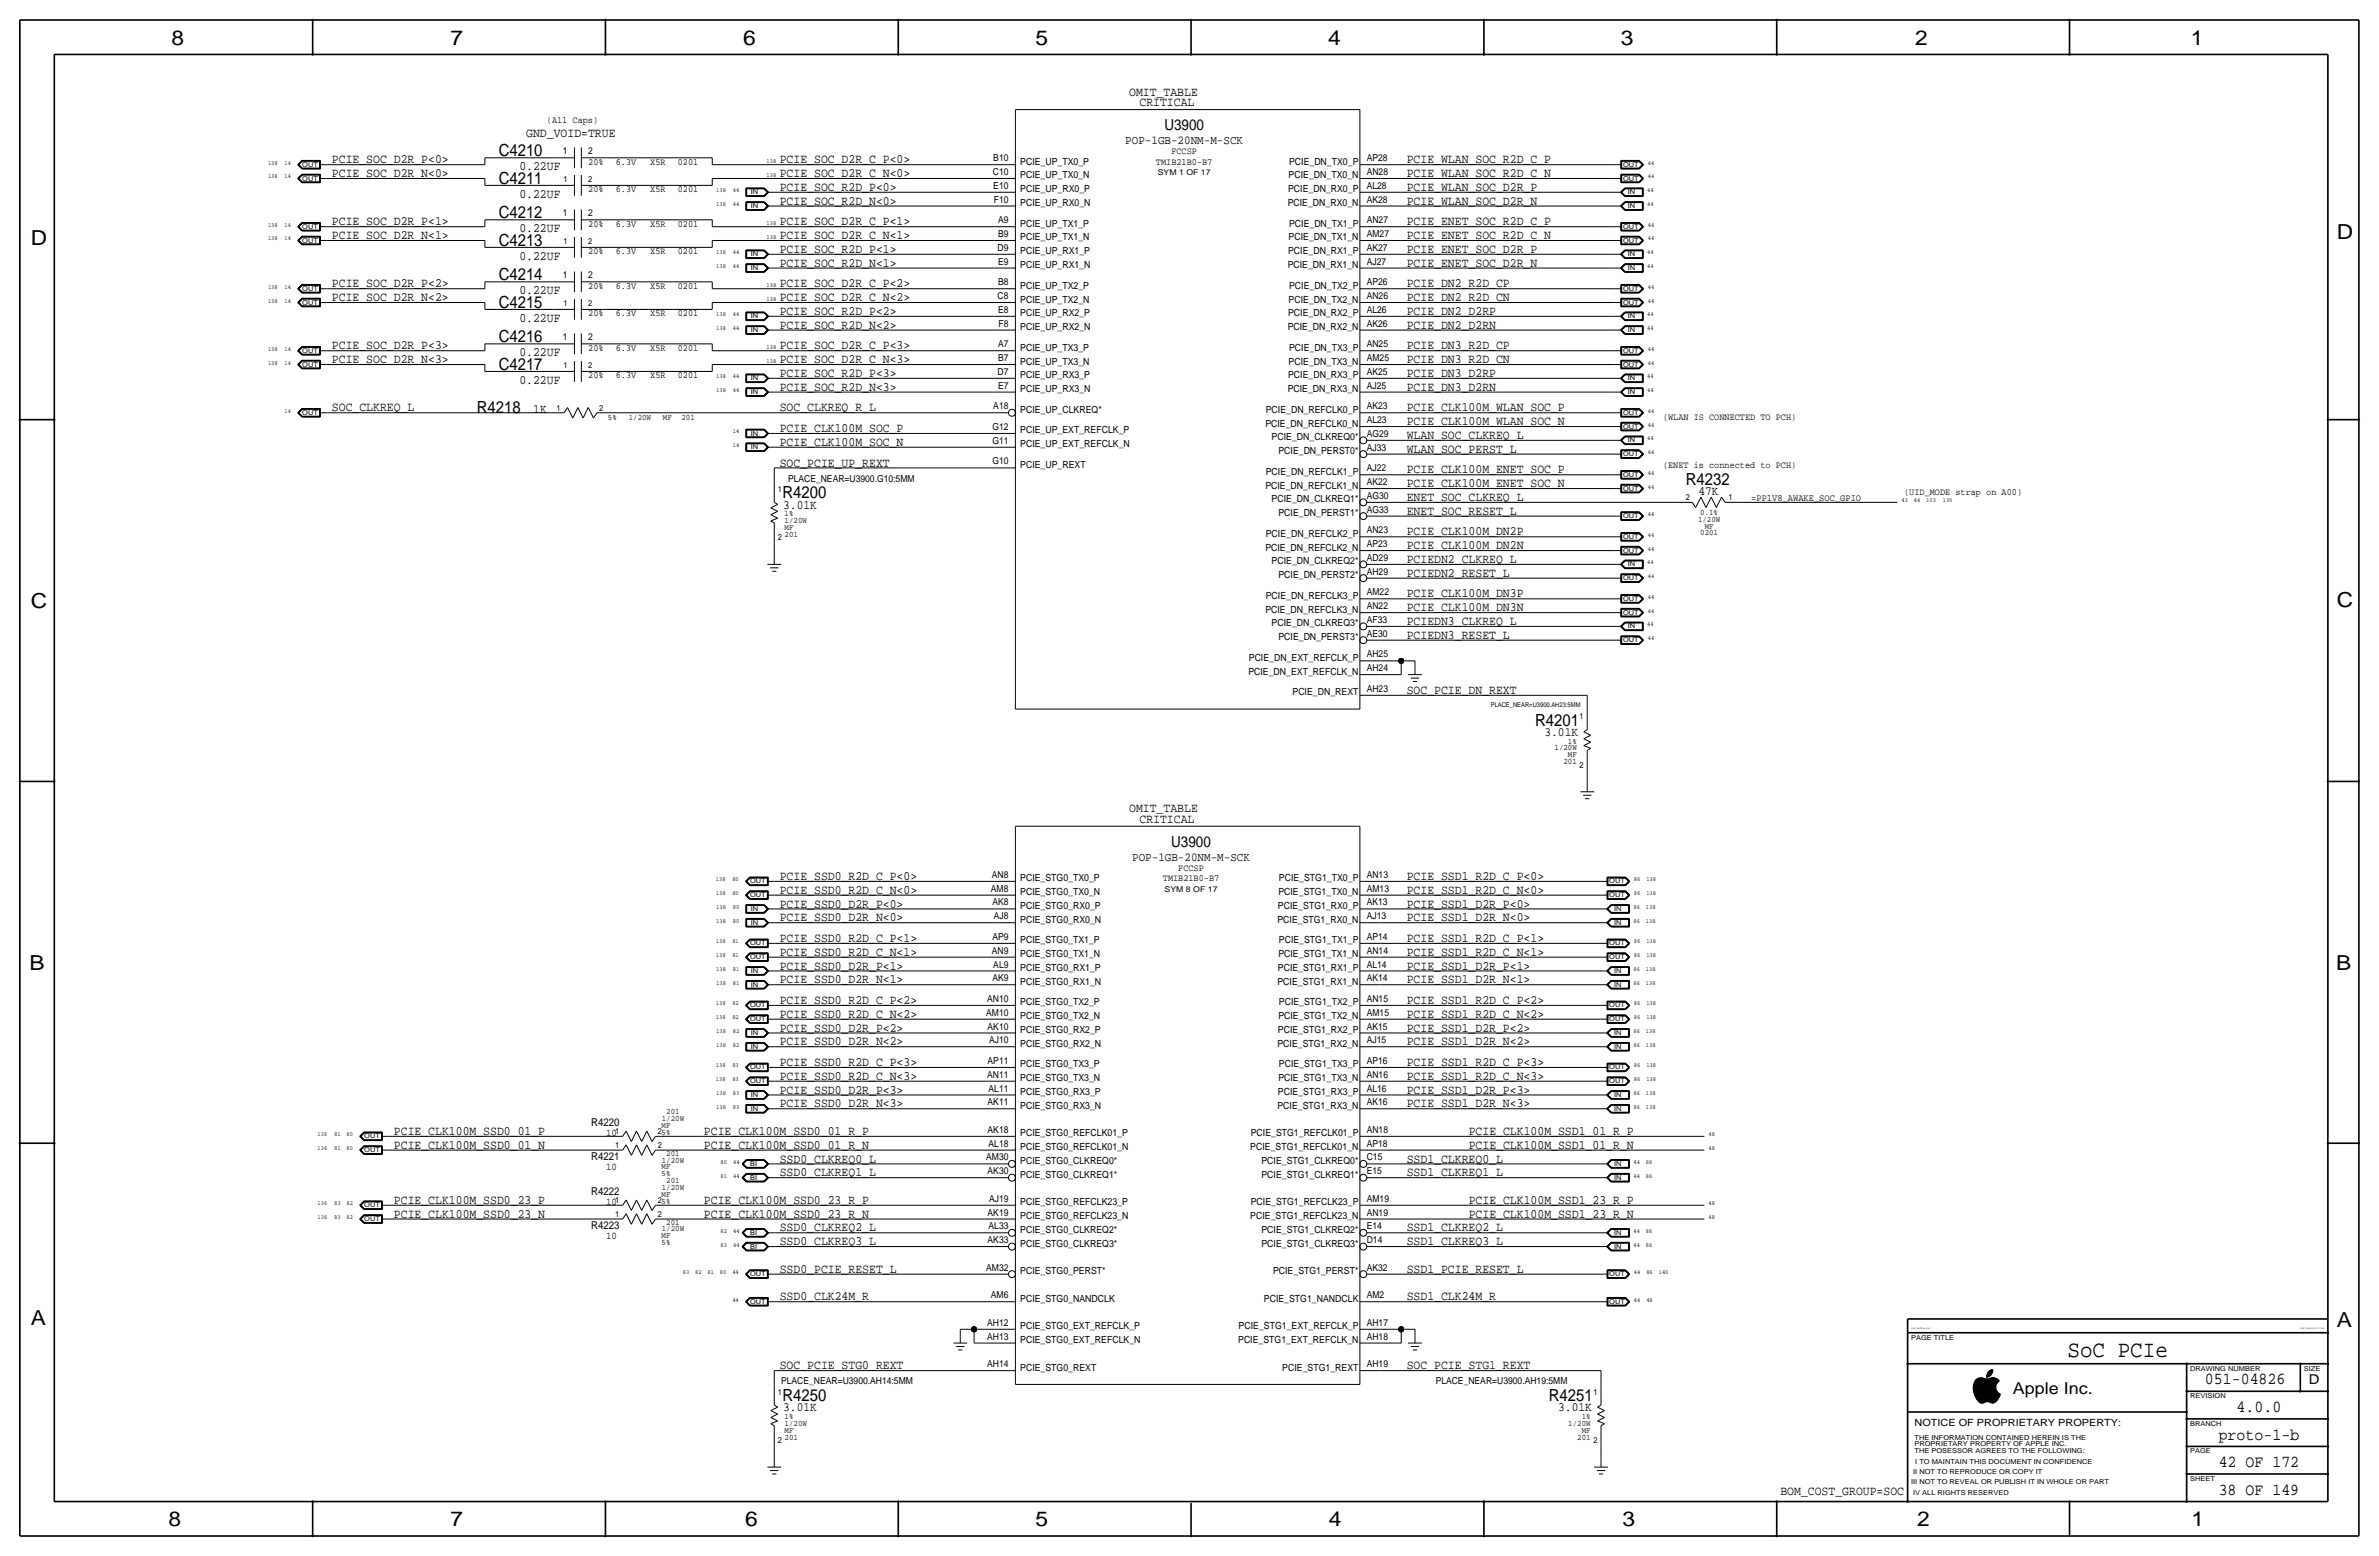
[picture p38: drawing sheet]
<svg xmlns="http://www.w3.org/2000/svg" width="877mm" height="574mm" viewBox="0 0 877 574" stroke-linecap="round" stroke-linejoin="round" font-family="sans-serif">
<defs><g id="words">
<text font-size="8.6" x="762.2" y="500.1">SoC PCIe</text>
<g font-size="7.6">
<text x="63.2" y="16.5">8</text>
<text x="166.1" y="16.5">7</text>
<text x="274" y="16.5">6</text>
<text x="381.7" y="16.5">5</text>
<text x="489.7" y="16.5">4</text>
<text x="597.6" y="16.5">3</text>
<text x="706.1" y="16.5">2</text>
<text x="807.7" y="16.5">1</text>
<text x="861.5" y="88.1">D</text>
<text x="11.4" y="90.4">D</text>
<text x="11.4" y="224.3">C</text>
<text x="861.5" y="223.8">C</text>
<text x="10.9" y="357.6">B</text>
<text x="861.3" y="357.4">B</text>
<text x="11.4" y="488.4">A</text>
<text x="861.5" y="489.2">A</text>
<text x="62.2" y="562.6">8</text>
<text x="166.1" y="562.6">7</text>
<text x="274.8" y="562.6">6</text>
<text x="381.7" y="562.6">5</text>
<text x="489.9" y="562.6">4</text>
<text x="598.1" y="562.6">3</text>
<text x="706.8" y="562.6">2</text>
<text x="807.9" y="562.6">1</text>
</g>
<g font-size="6.2">
<text x="183.8" y="57.7">C4210</text>
<text x="183.8" y="67.8">C4211</text>
<text x="183.8" y="80.5">C4212</text>
<text x="183.8" y="90.7">C4213</text>
<text x="183.8" y="103.4">C4214</text>
<text x="183.8" y="113.5">C4215</text>
<text x="183.8" y="126.2">C4216</text>
<text x="183.8" y="136.4">C4217</text>
<text x="175.7" y="152.1">R4218</text>
<text x="621.5" y="178.8">R4232</text>
<text x="288.5" y="183.6">R4200</text>
<text x="565.9" y="267.5">R4201</text>
<text x="812.9" y="510.3">051-04826</text>
<text x="288.5" y="516.4">R4250</text>
<text x="571" y="516.4">R4251</text>
<text x="824.6" y="520.4">4.0.0</text>
<text x="818" y="530.6">proto-1-b</text>
<text x="818" y="540.8">42 OF 172</text>
<text x="818" y="550.9">38 OF 149</text>
</g>
<text font-size="6" x="742.1" y="513.9">Apple Inc.</text>
<g font-size="5.6">
<text x="429.3" y="48">U3900</text>
<text x="431.8" y="312.2">U3900</text>
</g>
<text font-size="5" x="851.2" y="510.3">D</text>
<g font-size="4.7">
<text x="416.3" y="35.3">OMIT_TABLE</text>
<text x="420.1" y="39.1">CRITICAL</text>
<text x="194" y="50.5">GND_VOID=TRUE</text>
<text x="122.4" y="65.3">PCIE_SOC_D2R_N&lt;0&gt;</text>
<text x="122.4" y="60.2">PCIE_SOC_D2R_P&lt;0&gt;</text>
<text x="191.5" y="62.7">0.22UF</text>
<text x="287.5" y="60.2">PCIE_SOC_D2R_C_P&lt;0&gt;</text>
<text x="287.5" y="65.3">PCIE_SOC_D2R_C_N&lt;0&gt;</text>
<text x="518.6" y="65.3">PCIE_WLAN_SOC_R2D_C_N</text>
<text x="518.6" y="60.2">PCIE_WLAN_SOC_R2D_C_P</text>
<text x="287.5" y="70.4">PCIE_SOC_R2D_P&lt;0&gt;</text>
<text x="518.6" y="70.4">PCIE_WLAN_SOC_D2R_P</text>
<text x="191.5" y="72.9">0.22UF</text>
<text x="287.5" y="75.4">PCIE_SOC_R2D_N&lt;0&gt;</text>
<text x="518.6" y="75.4">PCIE_WLAN_SOC_D2R_N</text>
<text x="122.4" y="83.1">PCIE_SOC_D2R_P&lt;1&gt;</text>
<text x="287.5" y="83.1">PCIE_SOC_D2R_C_P&lt;1&gt;</text>
<text x="518.6" y="83.1">PCIE_ENET_SOC_R2D_C_P</text>
<text x="122.4" y="88.1">PCIE_SOC_D2R_N&lt;1&gt;</text>
<text x="191.5" y="85.6">0.22UF</text>
<text x="287.5" y="88.1">PCIE_SOC_D2R_C_N&lt;1&gt;</text>
<text x="518.6" y="88.1">PCIE_ENET_SOC_R2D_C_N</text>
<text x="191.5" y="95.8">0.22UF</text>
<text x="287.5" y="93.2">PCIE_SOC_R2D_P&lt;1&gt;</text>
<text x="518.6" y="93.2">PCIE_ENET_SOC_D2R_P</text>
<text x="287.5" y="98.3">PCIE_SOC_R2D_N&lt;1&gt;</text>
<text x="518.6" y="98.3">PCIE_ENET_SOC_D2R_N</text>
<text x="122.4" y="105.9">PCIE_SOC_D2R_P&lt;2&gt;</text>
<text x="287.5" y="105.9">PCIE_SOC_D2R_C_P&lt;2&gt;</text>
<text x="518.6" y="105.9">PCIE_DN2_R2D_CP</text>
<text x="122.4" y="111">PCIE_SOC_D2R_N&lt;2&gt;</text>
<text x="191.5" y="108.5">0.22UF</text>
<text x="287.5" y="111">PCIE_SOC_D2R_C_N&lt;2&gt;</text>
<text x="518.6" y="111">PCIE_DN2_R2D_CN</text>
<text x="191.5" y="118.6">0.22UF</text>
<text x="287.5" y="116.1">PCIE_SOC_R2D_P&lt;2&gt;</text>
<text x="518.6" y="116.1">PCIE_DN2_D2RP</text>
<text x="287.5" y="121.2">PCIE_SOC_R2D_N&lt;2&gt;</text>
<text x="518.6" y="121.2">PCIE_DN2_D2RN</text>
<text x="122.4" y="128.8">PCIE_SOC_D2R_P&lt;3&gt;</text>
<text x="191.5" y="131.3">0.22UF</text>
<text x="287.5" y="128.8">PCIE_SOC_D2R_C_P&lt;3&gt;</text>
<text x="518.6" y="128.8">PCIE_DN3_R2D_CP</text>
<text x="122.4" y="133.9">PCIE_SOC_D2R_N&lt;3&gt;</text>
<text x="287.5" y="133.9">PCIE_SOC_D2R_C_N&lt;3&gt;</text>
<text x="518.6" y="133.9">PCIE_DN3_R2D_CN</text>
<text x="191.5" y="141.5">0.22UF</text>
<text x="287.5" y="138.9">PCIE_SOC_R2D_P&lt;3&gt;</text>
<text x="518.6" y="138.9">PCIE_DN3_D2RP</text>
<text x="287.5" y="144">PCIE_SOC_R2D_N&lt;3&gt;</text>
<text x="518.6" y="144">PCIE_DN3_D2RN</text>
<text x="122.4" y="151.6">SOC_CLKREQ_L</text>
<text x="196.6" y="152.1">1K</text>
<text x="287.5" y="151.6">SOC_CLKREQ_R_L</text>
<text x="518.6" y="151.6">PCIE_CLK100M_WLAN_SOC_P</text>
<text x="287.5" y="159.3">PCIE_CLK100M_SOC_P</text>
<text x="518.6" y="161.8">WLAN_SOC_CLKREQ_L</text>
<text x="518.6" y="156.7">PCIE_CLK100M_WLAN_SOC_N</text>
<text x="287.5" y="164.3">PCIE_CLK100M_SOC_N</text>
<text x="518.6" y="166.9">WLAN_SOC_PERST_L</text>
<text x="287.5" y="172">SOC_PCIE_UP_REXT</text>
<text x="518.6" y="179.6">PCIE_CLK100M_ENET_SOC_N</text>
<text x="518.6" y="174.5">PCIE_CLK100M_ENET_SOC_P</text>
<text x="518.6" y="184.7">ENET_SOC_CLKREQ_L</text>
<text x="626.1" y="182.4">47K</text>
<text x="288.7" y="187.5">3.01K</text>
<text x="518.6" y="189.7">ENET_SOC_RESET_L</text>
<text x="518.6" y="197.4">PCIE_CLK100M_DN2P</text>
<text x="518.6" y="202.4">PCIE_CLK100M_DN2N</text>
<text x="518.6" y="207.5">PCIEDN2_CLKREQ_L</text>
<text x="518.6" y="212.6">PCIEDN2_RESET_L</text>
<text x="518.6" y="220.2">PCIE_CLK100M_DN3P</text>
<text x="518.6" y="225.3">PCIE_CLK100M_DN3N</text>
<text x="518.6" y="230.4">PCIEDN3_CLKREQ_L</text>
<text x="518.6" y="235.5">PCIEDN3_RESET_L</text>
<text x="518.6" y="255.8">SOC_PCIE_DN_REXT</text>
<text x="569.4" y="271.3">3.01K</text>
<text x="416.3" y="299.5">OMIT_TABLE</text>
<text x="420.1" y="303.3">CRITICAL</text>
<text x="287.5" y="329.4">PCIE_SSD0_R2D_C_N&lt;0&gt;</text>
<text x="287.5" y="324.4">PCIE_SSD0_R2D_C_P&lt;0&gt;</text>
<text x="518.6" y="324.4">PCIE_SSD1_R2D_C_P&lt;0&gt;</text>
<text x="518.6" y="329.4">PCIE_SSD1_R2D_C_N&lt;0&gt;</text>
<text x="287.5" y="334.5">PCIE_SSD0_D2R_P&lt;0&gt;</text>
<text x="518.6" y="334.5">PCIE_SSD1_D2R_P&lt;0&gt;</text>
<text x="287.5" y="339.6">PCIE_SSD0_D2R_N&lt;0&gt;</text>
<text x="518.6" y="339.6">PCIE_SSD1_D2R_N&lt;0&gt;</text>
<text x="287.5" y="347.2">PCIE_SSD0_R2D_C_P&lt;1&gt;</text>
<text x="518.6" y="347.2">PCIE_SSD1_R2D_C_P&lt;1&gt;</text>
<text x="287.5" y="352.3">PCIE_SSD0_R2D_C_N&lt;1&gt;</text>
<text x="518.6" y="352.3">PCIE_SSD1_R2D_C_N&lt;1&gt;</text>
<text x="287.5" y="357.4">PCIE_SSD0_D2R_P&lt;1&gt;</text>
<text x="518.6" y="357.4">PCIE_SSD1_D2R_P&lt;1&gt;</text>
<text x="287.5" y="362.5">PCIE_SSD0_D2R_N&lt;1&gt;</text>
<text x="518.6" y="362.5">PCIE_SSD1_D2R_N&lt;1&gt;</text>
<text x="287.5" y="370.1">PCIE_SSD0_R2D_C_P&lt;2&gt;</text>
<text x="518.6" y="370.1">PCIE_SSD1_R2D_C_P&lt;2&gt;</text>
<text x="287.5" y="375.2">PCIE_SSD0_R2D_C_N&lt;2&gt;</text>
<text x="518.6" y="375.2">PCIE_SSD1_R2D_C_N&lt;2&gt;</text>
<text x="287.5" y="380.2">PCIE_SSD0_D2R_P&lt;2&gt;</text>
<text x="518.6" y="380.2">PCIE_SSD1_D2R_P&lt;2&gt;</text>
<text x="287.5" y="385.3">PCIE_SSD0_D2R_N&lt;2&gt;</text>
<text x="518.6" y="385.3">PCIE_SSD1_D2R_N&lt;2&gt;</text>
<text x="287.5" y="392.9">PCIE_SSD0_R2D_C_P&lt;3&gt;</text>
<text x="518.6" y="392.9">PCIE_SSD1_R2D_C_P&lt;3&gt;</text>
<text x="287.5" y="398">PCIE_SSD0_R2D_C_N&lt;3&gt;</text>
<text x="518.6" y="398">PCIE_SSD1_R2D_C_N&lt;3&gt;</text>
<text x="287.5" y="403.1">PCIE_SSD0_D2R_P&lt;3&gt;</text>
<text x="518.6" y="403.1">PCIE_SSD1_D2R_P&lt;3&gt;</text>
<text x="287.5" y="408.2">PCIE_SSD0_D2R_N&lt;3&gt;</text>
<text x="518.6" y="408.2">PCIE_SSD1_D2R_N&lt;3&gt;</text>
<text x="145.2" y="418.3">PCIE_CLK100M_SSD0_01_P</text>
<text x="259.5" y="418.3">PCIE_CLK100M_SSD0_01_R_P</text>
<text x="541.5" y="418.3">PCIE_CLK100M_SSD1_01_R_P</text>
<text x="145.2" y="423.4">PCIE_CLK100M_SSD0_01_N</text>
<text x="259.5" y="423.4">PCIE_CLK100M_SSD0_01_R_N</text>
<text x="541.5" y="423.4">PCIE_CLK100M_SSD1_01_R_N</text>
<text x="287.5" y="428.5">SSD0_CLKREQ0_L</text>
<text x="518.6" y="428.5">SSD1_CLKREQ0_L</text>
<text x="287.5" y="433.6">SSD0_CLKREQ1_L</text>
<text x="518.6" y="433.6">SSD1_CLKREQ1_L</text>
<text x="145.2" y="443.7">PCIE_CLK100M_SSD0_23_P</text>
<text x="259.5" y="443.7">PCIE_CLK100M_SSD0_23_R_P</text>
<text x="541.5" y="443.7">PCIE_CLK100M_SSD1_23_R_P</text>
<text x="145.2" y="448.8">PCIE_CLK100M_SSD0_23_N</text>
<text x="259.5" y="448.8">PCIE_CLK100M_SSD0_23_R_N</text>
<text x="541.5" y="448.8">PCIE_CLK100M_SSD1_23_R_N</text>
<text x="287.5" y="453.9">SSD0_CLKREQ2_L</text>
<text x="518.6" y="453.9">SSD1_CLKREQ2_L</text>
<text x="287.5" y="459">SSD0_CLKREQ3_L</text>
<text x="518.6" y="459">SSD1_CLKREQ3_L</text>
<text x="287.5" y="469.1">SSD0_PCIE_RESET_L</text>
<text x="518.6" y="469.1">SSD1_PCIE_RESET_L</text>
<text x="287.5" y="479.3">SSD0_CLK24M_R</text>
<text x="518.6" y="479.3">SSD1_CLK24M_R</text>
<text x="287.5" y="504.7">SOC_PCIE_STG0_REXT</text>
<text x="518.6" y="504.7">SOC_PCIE_STG1_REXT</text>
<text x="288.7" y="520.2">3.01K</text>
<text x="574.5" y="520.2">3.01K</text>
<text x="656.4" y="550.9">BOM_COST_GROUP=SOC</text>
</g>
<g font-size="4.5">
<text x="414.8" y="53.1">POP-1GB-20NM-M-SCK</text>
<text x="417.4" y="317.2">POP-1GB-20NM-M-SCK</text>
</g>
<g font-size="4">
<text x="218" y="415">R4220</text>
<text x="218" y="427.7">R4221</text>
<text x="218" y="440.4">R4222</text>
<text x="218" y="453.1">R4223</text>
</g>
<g font-size="3.8">
<text x="223.5" y="418.6">10</text>
<text x="223.5" y="431.3">10</text>
<text x="223.5" y="444">10</text>
<text x="223.5" y="456.7">10</text>
</g>
<text font-size="3.7" x="705.8" y="525.5">NOTICE OF PROPRIETARY PROPERTY:</text>
<g font-size="3.6">
<text x="376.1" y="65.8">PCIE_UP_TX0_N</text>
<text x="376.1" y="60.7">PCIE_UP_TX0_P</text>
<text x="475.1" y="65.8">PCIE_DN_TX0_N</text>
<text x="475.3" y="60.7">PCIE_DN_TX0_P</text>
<text x="376.1" y="70.9">PCIE_UP_RX0_P</text>
<text x="474.9" y="70.9">PCIE_DN_RX0_P</text>
<text x="376.1" y="75.9">PCIE_UP_RX0_N</text>
<text x="474.7" y="75.9">PCIE_DN_RX0_N</text>
<text x="376.1" y="83.6">PCIE_UP_TX1_P</text>
<text x="475.3" y="83.6">PCIE_DN_TX1_P</text>
<text x="376.1" y="88.6">PCIE_UP_TX1_N</text>
<text x="475.1" y="88.6">PCIE_DN_TX1_N</text>
<text x="376.1" y="93.7">PCIE_UP_RX1_P</text>
<text x="474.9" y="93.7">PCIE_DN_RX1_P</text>
<text x="376.1" y="98.8">PCIE_UP_RX1_N</text>
<text x="474.7" y="98.8">PCIE_DN_RX1_N</text>
<text x="376.1" y="106.4">PCIE_UP_TX2_P</text>
<text x="475.3" y="106.4">PCIE_DN_TX2_P</text>
<text x="376.1" y="111.5">PCIE_UP_TX2_N</text>
<text x="475.1" y="111.5">PCIE_DN_TX2_N</text>
<text x="376.1" y="116.6">PCIE_UP_RX2_P</text>
<text x="474.9" y="116.6">PCIE_DN_RX2_P</text>
<text x="376.1" y="121.7">PCIE_UP_RX2_N</text>
<text x="474.7" y="121.7">PCIE_DN_RX2_N</text>
<text x="376.1" y="129.3">PCIE_UP_TX3_P</text>
<text x="475.3" y="129.3">PCIE_DN_TX3_P</text>
<text x="376.1" y="134.4">PCIE_UP_TX3_N</text>
<text x="475.1" y="134.4">PCIE_DN_TX3_N</text>
<text x="376.1" y="139.4">PCIE_UP_RX3_P</text>
<text x="474.9" y="139.4">PCIE_DN_RX3_P</text>
<text x="376.1" y="144.5">PCIE_UP_RX3_N</text>
<text x="474.7" y="144.5">PCIE_DN_RX3_N</text>
<text x="376.1" y="152.1">PCIE_UP_CLKREQ*</text>
<text x="466.7" y="152.1">PCIE_DN_REFCLK0_P</text>
<text x="376.1" y="159.8">PCIE_UP_EXT_REFCLK_P</text>
<text x="466.5" y="157.2">PCIE_DN_REFCLK0_N</text>
<text x="376.1" y="164.8">PCIE_UP_EXT_REFCLK_N</text>
<text x="468.8" y="162.3">PCIE_DN_CLKREQ0*</text>
<text x="471.3" y="167.4">PCIE_DN_PERST0*</text>
<text x="376.1" y="172.5">PCIE_UP_REXT</text>
<text x="466.7" y="175">PCIE_DN_REFCLK1_P</text>
<text x="466.5" y="180.1">PCIE_DN_REFCLK1_N</text>
<text x="468.8" y="185.2">PCIE_DN_CLKREQ1*</text>
<text x="645.6" y="184.7">=PP1V8_AWAKE_SOC_GPIO</text>
<text x="471.3" y="190.2">PCIE_DN_PERST1*</text>
<text x="466.7" y="197.9">PCIE_DN_REFCLK2_P</text>
<text x="466.5" y="202.9">PCIE_DN_REFCLK2_N</text>
<text x="468.8" y="208">PCIE_DN_CLKREQ2*</text>
<text x="471.3" y="213.1">PCIE_DN_PERST2*</text>
<text x="466.7" y="220.7">PCIE_DN_REFCLK3_P</text>
<text x="466.5" y="225.8">PCIE_DN_REFCLK3_N</text>
<text x="468.8" y="230.9">PCIE_DN_CLKREQ3*</text>
<text x="471.3" y="236">PCIE_DN_PERST3*</text>
<text x="460.4" y="243.6">PCIE_DN_EXT_REFCLK_P</text>
<text x="460.2" y="248.7">PCIE_DN_EXT_REFCLK_N</text>
<text x="476.5" y="256.3">PCIE_DN_REXT</text>
<text x="376.1" y="324.9">PCIE_STG0_TX0_P</text>
<text x="376.1" y="329.9">PCIE_STG0_TX0_N</text>
<text x="471.3" y="329.9">PCIE_STG1_TX0_N</text>
<text x="471.5" y="324.9">PCIE_STG1_TX0_P</text>
<text x="376.1" y="335">PCIE_STG0_RX0_P</text>
<text x="471.1" y="335">PCIE_STG1_RX0_P</text>
<text x="376.1" y="340.1">PCIE_STG0_RX0_N</text>
<text x="471" y="340.1">PCIE_STG1_RX0_N</text>
<text x="376.1" y="347.7">PCIE_STG0_TX1_P</text>
<text x="471.5" y="347.7">PCIE_STG1_TX1_P</text>
<text x="376.1" y="352.8">PCIE_STG0_TX1_N</text>
<text x="471.3" y="352.8">PCIE_STG1_TX1_N</text>
<text x="376.1" y="357.9">PCIE_STG0_RX1_P</text>
<text x="471.1" y="357.9">PCIE_STG1_RX1_P</text>
<text x="376.1" y="363">PCIE_STG0_RX1_N</text>
<text x="471" y="363">PCIE_STG1_RX1_N</text>
<text x="376.1" y="370.6">PCIE_STG0_TX2_P</text>
<text x="471.5" y="370.6">PCIE_STG1_TX2_P</text>
<text x="376.1" y="375.7">PCIE_STG0_TX2_N</text>
<text x="471.3" y="375.7">PCIE_STG1_TX2_N</text>
<text x="376.1" y="380.7">PCIE_STG0_RX2_P</text>
<text x="471.1" y="380.7">PCIE_STG1_RX2_P</text>
<text x="376.1" y="385.8">PCIE_STG0_RX2_N</text>
<text x="471" y="385.8">PCIE_STG1_RX2_N</text>
<text x="376.1" y="393.4">PCIE_STG0_TX3_P</text>
<text x="471.5" y="393.4">PCIE_STG1_TX3_P</text>
<text x="376.1" y="398.5">PCIE_STG0_TX3_N</text>
<text x="471.3" y="398.5">PCIE_STG1_TX3_N</text>
<text x="376.1" y="403.6">PCIE_STG0_RX3_P</text>
<text x="471.1" y="403.6">PCIE_STG1_RX3_P</text>
<text x="376.1" y="408.7">PCIE_STG0_RX3_N</text>
<text x="471" y="408.7">PCIE_STG1_RX3_N</text>
<text x="376.1" y="418.8">PCIE_STG0_REFCLK01_P</text>
<text x="461.1" y="418.8">PCIE_STG1_REFCLK01_P</text>
<text x="376.1" y="423.9">PCIE_STG0_REFCLK01_N</text>
<text x="460.9" y="423.9">PCIE_STG1_REFCLK01_N</text>
<text x="376.1" y="429">PCIE_STG0_CLKREQ0*</text>
<text x="465.1" y="429">PCIE_STG1_CLKREQ0*</text>
<text x="376.1" y="434.1">PCIE_STG0_CLKREQ1*</text>
<text x="465.1" y="434.1">PCIE_STG1_CLKREQ1*</text>
<text x="376.1" y="449.3">PCIE_STG0_REFCLK23_N</text>
<text x="376.1" y="444.2">PCIE_STG0_REFCLK23_P</text>
<text x="460.9" y="449.3">PCIE_STG1_REFCLK23_N</text>
<text x="461.1" y="444.2">PCIE_STG1_REFCLK23_P</text>
<text x="376.1" y="454.4">PCIE_STG0_CLKREQ2*</text>
<text x="465.1" y="454.4">PCIE_STG1_CLKREQ2*</text>
<text x="376.1" y="459.5">PCIE_STG0_CLKREQ3*</text>
<text x="465.1" y="459.5">PCIE_STG1_CLKREQ3*</text>
<text x="376.1" y="469.6">PCIE_STG0_PERST*</text>
<text x="469.4" y="469.6">PCIE_STG1_PERST*</text>
<text x="376.1" y="479.8">PCIE_STG0_NANDCLK</text>
<text x="466" y="479.8">PCIE_STG1_NANDCLK</text>
<text x="376.1" y="490">PCIE_STG0_EXT_REFCLK_P</text>
<text x="456.7" y="490">PCIE_STG1_EXT_REFCLK_P</text>
<text x="376.1" y="495">PCIE_STG0_EXT_REFCLK_N</text>
<text x="456.5" y="495">PCIE_STG1_EXT_REFCLK_N</text>
<text x="376.1" y="505.2">PCIE_STG0_REXT</text>
<text x="472.8" y="505.2">PCIE_STG1_REXT</text>
</g>
<g font-size="3.5">
<text x="201.6" y="45.5">(All Caps)</text>
<text x="207.5" y="56.9">1</text>
<text x="216.9" y="56.9">2</text>
<text x="366.2" y="59.4">B10</text>
<text x="431.8" y="56.9">FCCSP</text>
<text x="503.9" y="59.4">AP28</text>
<text x="216.9" y="60.7">20%</text>
<text x="227" y="60.7">6.3V</text>
<text x="239.7" y="60.7">X5R</text>
<text x="249.9" y="60.7">0201</text>
<text x="366" y="64.5">C10</text>
<text x="426.2" y="60.7">TMIB21B0-B7</text>
<text x="503.9" y="64.5">AN28</text>
<text x="216.9" y="70.9">20%</text>
<text x="227" y="70.9">6.3V</text>
<text x="239.7" y="70.9">X5R</text>
<text x="249.9" y="70.9">0201</text>
<text x="366.2" y="69.6">E10</text>
<text x="503.9" y="69.6">AL28</text>
<text x="366.4" y="74.7">F10</text>
<text x="503.9" y="74.7">AK28</text>
<text x="207.5" y="79.8">1</text>
<text x="216.9" y="79.8">2</text>
<text x="216.9" y="83.6">20%</text>
<text x="227" y="83.6">6.3V</text>
<text x="239.7" y="83.6">X5R</text>
<text x="249.9" y="83.6">0201</text>
<text x="368" y="82.3">A9</text>
<text x="503.9" y="82.3">AN27</text>
<text x="368" y="87.4">B9</text>
<text x="503.9" y="87.4">AM27</text>
<text x="216.9" y="93.7">20%</text>
<text x="227" y="93.7">6.3V</text>
<text x="239.7" y="93.7">X5R</text>
<text x="249.9" y="93.7">0201</text>
<text x="367.8" y="92.5">D9</text>
<text x="503.9" y="92.5">AK27</text>
<text x="368" y="97.5">E9</text>
<text x="503.9" y="97.5">AJ27</text>
<text x="207.5" y="102.6">1</text>
<text x="216.9" y="102.6">2</text>
<text x="216.9" y="106.4">20%</text>
<text x="227" y="106.4">6.3V</text>
<text x="239.7" y="106.4">X5R</text>
<text x="249.9" y="106.4">0201</text>
<text x="368" y="105.2">B8</text>
<text x="503.9" y="105.2">AP26</text>
<text x="367.8" y="110.2">C8</text>
<text x="503.9" y="110.2">AN26</text>
<text x="216.9" y="116.6">20%</text>
<text x="227" y="116.6">6.3V</text>
<text x="239.7" y="116.6">X5R</text>
<text x="249.9" y="116.6">0201</text>
<text x="368" y="115.3">E8</text>
<text x="503.9" y="115.3">AL26</text>
<text x="207.5" y="125.5">1</text>
<text x="216.9" y="125.5">2</text>
<text x="368.1" y="120.4">F8</text>
<text x="503.9" y="120.4">AK26</text>
<text x="216.9" y="129.3">20%</text>
<text x="227" y="129.3">6.3V</text>
<text x="239.7" y="129.3">X5R</text>
<text x="249.9" y="129.3">0201</text>
<text x="368" y="128">A7</text>
<text x="503.9" y="128">AN25</text>
<text x="368" y="133.1">B7</text>
<text x="503.9" y="133.1">AM25</text>
<text x="216.9" y="139.4">20%</text>
<text x="227" y="139.4">6.3V</text>
<text x="239.7" y="139.4">X5R</text>
<text x="249.9" y="139.4">0201</text>
<text x="367.8" y="138.2">D7</text>
<text x="368" y="143.3">E7</text>
<text x="503.9" y="138.2">AK25</text>
<text x="503.9" y="143.3">AJ25</text>
<text x="366.2" y="150.9">A18</text>
<text x="503.9" y="150.9">AK23</text>
<text x="503.9" y="156">AL23</text>
<text x="613.1" y="154.7">(WLAN IS CONNECTED TO PCH)</text>
<text x="365.8" y="158.5">G12</text>
<text x="503.9" y="161">AG29</text>
<text x="365.8" y="163.6">G11</text>
<text x="503.9" y="166.1">AJ33</text>
<text x="365.8" y="171.2">G10</text>
<text x="503.9" y="173.7">AJ22</text>
<text x="613.1" y="172.5">(ENET is connected to PCH)</text>
<text x="290.5" y="177.5">PLACE_NEAR=U3900.G10:5MM</text>
<text x="503.9" y="178.8">AK22</text>
<text x="503.9" y="183.9">AG30</text>
<text x="702" y="182.6">(UID_MODE strap on A00)</text>
<text x="503.9" y="189">AG33</text>
<text x="503.9" y="196.6">AN23</text>
<text x="503.9" y="201.7">AP23</text>
<text x="503.9" y="206.8">AD29</text>
<text x="503.9" y="211.8">AH29</text>
<text x="503.9" y="219.5">AM22</text>
<text x="503.9" y="224.5">AN22</text>
<text x="503.9" y="229.6">AF33</text>
<text x="503.9" y="234.7">AE30</text>
<text x="503.9" y="242.3">AH25</text>
<text x="503.9" y="247.4">AH24</text>
<text x="503.9" y="255">AH23</text>
<text x="365.7" y="323.6">AN8</text>
<text x="434.4" y="321.1">FCCSP</text>
<text x="503.9" y="323.6">AN13</text>
<text x="365.3" y="328.7">AM8</text>
<text x="428.7" y="324.9">TMIB21B0-B7</text>
<text x="503.9" y="328.7">AM13</text>
<text x="365.8" y="333.8">AK8</text>
<text x="503.9" y="333.8">AK13</text>
<text x="366.4" y="338.8">AJ8</text>
<text x="503.9" y="338.8">AJ13</text>
<text x="365.8" y="346.5">AP9</text>
<text x="503.9" y="346.5">AP14</text>
<text x="365.7" y="351.5">AN9</text>
<text x="503.9" y="351.5">AN14</text>
<text x="366.2" y="356.6">AL9</text>
<text x="503.9" y="356.6">AL14</text>
<text x="365.8" y="361.7">AK9</text>
<text x="503.9" y="361.7">AK14</text>
<text x="363.9" y="369.3">AN10</text>
<text x="503.9" y="369.3">AN15</text>
<text x="363.6" y="374.4">AM10</text>
<text x="503.9" y="374.4">AM15</text>
<text x="364.1" y="379.5">AK10</text>
<text x="503.9" y="379.5">AK15</text>
<text x="364.6" y="384.6">AJ10</text>
<text x="503.9" y="384.6">AJ15</text>
<text x="364.1" y="392.2">AP11</text>
<text x="503.9" y="392.2">AP16</text>
<text x="363.9" y="397.3">AN11</text>
<text x="503.9" y="397.3">AN16</text>
<text x="364.1" y="407.4">AK11</text>
<text x="364.4" y="402.3">AL11</text>
<text x="503.9" y="402.3">AL16</text>
<text x="503.9" y="407.4">AK16</text>
<text x="364.1" y="417.6">AK18</text>
<text x="503.9" y="417.6">AN18</text>
<text x="364.4" y="422.7">AL18</text>
<text x="503.9" y="422.7">AP18</text>
<text x="363.6" y="427.7">AM30</text>
<text x="503.9" y="427.7">C15</text>
<text x="364.1" y="432.8">AK30</text>
<text x="503.9" y="432.8">E15</text>
<text x="364.6" y="443">AJ19</text>
<text x="503.9" y="443">AM19</text>
<text x="364.1" y="448.1">AK19</text>
<text x="503.9" y="448.1">AN19</text>
<text x="364.4" y="453.1">AL33</text>
<text x="503.9" y="453.1">E14</text>
<text x="364.1" y="458.2">AK33</text>
<text x="503.9" y="458.2">D14</text>
<text x="363.6" y="468.4">AM32</text>
<text x="503.9" y="468.4">AK32</text>
<text x="365.3" y="478.5">AM6</text>
<text x="503.9" y="478.5">AM2</text>
<text x="363.9" y="488.7">AH12</text>
<text x="503.9" y="488.7">AH17</text>
<text x="363.9" y="493.8">AH13</text>
<text x="503.9" y="493.8">AH18</text>
<text x="363.9" y="503.9">AH14</text>
<text x="503.9" y="503.9">AH19</text>
<text x="288" y="510.3">PLACE_NEAR=U3900.AH14:5MM</text>
<text x="529.3" y="510.3">PLACE_NEAR=U3900.AH19:5MM</text>
</g>
<g font-size="3.1">
<text x="207.7" y="67.1">1</text>
<text x="216.9" y="67.1">2</text>
<text x="207.7" y="89.9">1</text>
<text x="216.9" y="89.9">2</text>
<text x="207.7" y="112.8">1</text>
<text x="216.9" y="112.8">2</text>
<text x="207.7" y="135.6">1</text>
<text x="216.9" y="135.6">2</text>
<text x="205.2" y="151.4">1</text>
<text x="220.9" y="151.4">2</text>
<text x="224.1" y="154.7">5%</text>
<text x="231.8" y="154.7">1/20W</text>
<text x="244.4" y="154.7">MF</text>
<text x="251.2" y="154.7">201</text>
<text x="286.7" y="181.4">1</text>
<text x="621.5" y="184.4">2</text>
<text x="637.2" y="184.4">1</text>
<text x="289.3" y="190.2">1%</text>
<text x="626.8" y="189.7">0.1%</text>
<text x="289.3" y="192.8">1/20W</text>
<text x="289.3" y="195.3">MF</text>
<text x="289.3" y="197.9">201</text>
<text x="626" y="192.3">1/20W</text>
<text x="626.8" y="197.4">0201</text>
<text x="628.5" y="194.8">MF</text>
<text x="286.7" y="199.1">2</text>
<text x="582.4" y="265.2">1</text>
<text x="578.1" y="274.1">1%</text>
<text x="573.1" y="276.6">1/20W</text>
<text x="576.4" y="281.7">201</text>
<text x="578.1" y="279.1">MF</text>
<text x="582.4" y="283">2</text>
<text x="244" y="413.3">1/20W</text>
<text x="245.6" y="410.7">201</text>
<text x="226.8" y="418.1">1</text>
<text x="242.5" y="418.1">25%</text>
<text x="243.9" y="415.8">MF</text>
<text x="226.8" y="423.2">1</text>
<text x="242.5" y="423.2">2</text>
<text x="245.6" y="426">201</text>
<text x="243.9" y="431">MF</text>
<text x="244" y="428.5">1/20W</text>
<text x="243.9" y="433.6">5%</text>
<text x="245.6" y="436.1">201</text>
<text x="226.8" y="443.5">1</text>
<text x="242.5" y="443.5">25%</text>
<text x="243.9" y="441.2">MF</text>
<text x="244" y="438.7">1/20W</text>
<text x="226.8" y="448.6">1</text>
<text x="242.5" y="448.6">2</text>
<text x="244" y="453.9">1/20W</text>
<text x="245.6" y="451.4">201</text>
<text x="243.9" y="459">5%</text>
<text x="243.9" y="456.4">MF</text>
<text x="286.7" y="514.1">1</text>
<text x="587.4" y="514.1">1</text>
<text x="289.3" y="525.5">1/20W</text>
<text x="289.3" y="523">1%</text>
<text x="578.2" y="525.5">1/20W</text>
<text x="583.1" y="523">1%</text>
<text x="286.7" y="531.9">2</text>
<text x="289.3" y="528.1">MF</text>
<text x="289.3" y="530.6">201</text>
<text x="581.5" y="530.6">201</text>
<text x="583.1" y="528.1">MF</text>
<text x="587.4" y="531.9">2</text>
</g>
<g font-size="2.9">
<text x="426.8" y="64.5">SYM 1 OF 17</text>
<text x="429.4" y="328.6">SYM 8 OF 17</text>
</g>
<g font-size="2.5">
<text x="111.5" y="61.5">OUT</text>
<text x="598.4" y="61.5">OUT</text>
<text x="111.5" y="66.5">OUT</text>
<text x="276.8" y="71.6">IN</text>
<text x="598.4" y="66.5">OUT</text>
<text x="600.2" y="71.6">IN</text>
<text x="276.8" y="76.7">IN</text>
<text x="600.2" y="76.7">IN</text>
<text x="111.5" y="89.4">OUT</text>
<text x="111.5" y="84.3">OUT</text>
<text x="598.4" y="84.3">OUT</text>
<text x="598.4" y="89.4">OUT</text>
<text x="276.8" y="94.5">IN</text>
<text x="600.2" y="94.5">IN</text>
<text x="276.8" y="99.6">IN</text>
<text x="600.2" y="99.6">IN</text>
<text x="111.5" y="107.2">OUT</text>
<text x="598.4" y="107.2">OUT</text>
<text x="111.5" y="112.3">OUT</text>
<text x="598.4" y="112.3">OUT</text>
<text x="276.8" y="117.3">IN</text>
<text x="600.2" y="117.3">IN</text>
<text x="276.8" y="122.4">IN</text>
<text x="600.2" y="122.4">IN</text>
<text x="111.5" y="130">OUT</text>
<text x="598.4" y="130">OUT</text>
<text x="111.5" y="135.1">OUT</text>
<text x="598.4" y="135.1">OUT</text>
<text x="276.8" y="140.2">IN</text>
<text x="600.2" y="140.2">IN</text>
<text x="276.8" y="145.3">IN</text>
<text x="600.2" y="145.3">IN</text>
<text x="111.5" y="152.9">OUT</text>
<text x="598.4" y="152.9">OUT</text>
<text x="276.8" y="160.5">IN</text>
<text x="598.4" y="158">OUT</text>
<text x="276.8" y="165.6">IN</text>
<text x="600.2" y="163.1">IN</text>
<text x="598.4" y="168.1">OUT</text>
<text x="598.4" y="175.8">OUT</text>
<text x="598.4" y="180.8">OUT</text>
<text x="598.4" y="191">OUT</text>
<text x="598.4" y="198.6">OUT</text>
<text x="598.4" y="203.7">OUT</text>
<text x="600.2" y="208.8">IN</text>
<text x="598.4" y="213.9">OUT</text>
<text x="598.4" y="221.5">OUT</text>
<text x="598.4" y="226.6">OUT</text>
<text x="600.2" y="231.6">IN</text>
<text x="598.4" y="236.7">OUT</text>
<text x="276.6" y="325.6">OUT</text>
<text x="593.3" y="325.6">OUT</text>
<text x="276.6" y="330.7">OUT</text>
<text x="276.8" y="335.8">IN</text>
<text x="593.3" y="330.7">OUT</text>
<text x="595.1" y="335.8">IN</text>
<text x="276.8" y="340.9">IN</text>
<text x="595.1" y="340.9">IN</text>
<text x="276.6" y="348.5">OUT</text>
<text x="276.6" y="353.6">OUT</text>
<text x="593.3" y="348.5">OUT</text>
<text x="593.3" y="353.6">OUT</text>
<text x="276.8" y="358.6">IN</text>
<text x="595.1" y="358.6">IN</text>
<text x="276.8" y="363.7">IN</text>
<text x="595.1" y="363.7">IN</text>
<text x="276.6" y="371.3">OUT</text>
<text x="593.3" y="371.3">OUT</text>
<text x="276.6" y="376.4">OUT</text>
<text x="593.3" y="376.4">OUT</text>
<text x="276.8" y="381.5">IN</text>
<text x="595.1" y="381.5">IN</text>
<text x="276.8" y="386.6">IN</text>
<text x="595.1" y="386.6">IN</text>
<text x="276.6" y="394.2">OUT</text>
<text x="593.3" y="394.2">OUT</text>
<text x="276.6" y="399.3">OUT</text>
<text x="593.3" y="399.3">OUT</text>
<text x="276.8" y="404.4">IN</text>
<text x="595.1" y="404.4">IN</text>
<text x="276.8" y="409.4">IN</text>
<text x="595.1" y="409.4">IN</text>
<text x="134.3" y="419.6">OUT</text>
<text x="134.3" y="424.7">OUT</text>
<text x="276.6" y="429.8">BI</text>
<text x="595.1" y="429.8">IN</text>
<text x="276.6" y="434.8">BI</text>
<text x="595.1" y="434.8">IN</text>
<text x="134.3" y="445">OUT</text>
<text x="134.3" y="450.1">OUT</text>
<text x="276.6" y="455.2">BI</text>
<text x="595.1" y="455.2">IN</text>
<text x="276.6" y="460.2">BI</text>
<text x="595.1" y="460.2">IN</text>
<text x="276.6" y="470.4">OUT</text>
<text x="593.3" y="470.4">OUT</text>
<text x="276.6" y="480.6">OUT</text>
<text x="593.3" y="480.6">OUT</text>
<text x="704.5" y="493.8">PAGE TITLE</text>
<text x="807.4" y="505.2">DRAWING NUMBER</text>
<text x="849.3" y="505.2">SIZE</text>
<text x="807.4" y="515.4">REVISION</text>
<text x="807.4" y="525.5">BRANCH</text>
<text x="705.8" y="533.1">PROPRIETARY PROPERTY OF APPLE INC.</text>
<text x="705.8" y="530.6">THE INFORMATION CONTAINED HEREIN IS THE</text>
<text x="705.8" y="535.7">THE POSESSOR AGREES TO THE FOLLOWING:</text>
<text x="706.1" y="539.5">I TO MAINTAIN THIS DOCUMENT IN CONFIDENCE</text>
<text x="807.4" y="535.7">PAGE</text>
<text x="705.3" y="543.3">II NOT TO REPRODUCE OR COPY IT</text>
<text x="807.4" y="545.8">SHEET</text>
<text x="704.5" y="547.1">III NOT TO REVEAL OR PUBLISH IT IN WHOLE OR PART</text>
<text x="705.3" y="550.9">IV ALL RIGHTS RESERVED</text>
</g>
<text font-size="2.4" x="549.6" y="260.6">PLACE_NEAR=U3900.AH23:5MM</text>
<g font-size="2.3">
<text x="98.8" y="65.8">138</text>
<text x="98.8" y="60.7">138</text>
<text x="104.9" y="65.8">14</text>
<text x="104.9" y="60.7">14</text>
<text x="282.6" y="60.2">138</text>
<text x="282.6" y="65.3">138</text>
<text x="607.5" y="60.7">44</text>
<text x="607.5" y="65.8">44</text>
<text x="264.1" y="70.9">138</text>
<text x="270.2" y="70.9">44</text>
<text x="607.3" y="70.9">44</text>
<text x="264.1" y="75.9">138</text>
<text x="270.2" y="75.9">44</text>
<text x="607.3" y="75.9">44</text>
<text x="98.8" y="83.6">138</text>
<text x="104.9" y="83.6">14</text>
<text x="282.6" y="83.1">138</text>
<text x="607.5" y="83.6">44</text>
<text x="98.8" y="88.6">138</text>
<text x="104.9" y="88.6">14</text>
<text x="282.6" y="88.1">138</text>
<text x="607.5" y="88.6">44</text>
<text x="264.1" y="93.7">138</text>
<text x="270.2" y="93.7">44</text>
<text x="607.3" y="93.7">44</text>
<text x="264.1" y="98.8">138</text>
<text x="270.2" y="98.8">44</text>
<text x="607.3" y="98.8">44</text>
<text x="98.8" y="106.4">138</text>
<text x="104.9" y="106.4">14</text>
<text x="282.6" y="105.9">138</text>
<text x="607.5" y="106.4">44</text>
<text x="98.8" y="111.5">138</text>
<text x="104.9" y="111.5">14</text>
<text x="282.6" y="111">138</text>
<text x="607.5" y="111.5">44</text>
<text x="264.1" y="116.6">138</text>
<text x="270.2" y="116.6">44</text>
<text x="607.3" y="116.6">44</text>
<text x="264.1" y="121.7">138</text>
<text x="270.2" y="121.7">44</text>
<text x="607.3" y="121.7">44</text>
<text x="98.8" y="129.3">138</text>
<text x="104.9" y="129.3">14</text>
<text x="282.6" y="128.8">138</text>
<text x="607.5" y="129.3">44</text>
<text x="98.8" y="134.4">138</text>
<text x="104.9" y="134.4">14</text>
<text x="282.6" y="133.9">138</text>
<text x="607.5" y="134.4">44</text>
<text x="264.1" y="139.4">138</text>
<text x="270.2" y="139.4">44</text>
<text x="607.3" y="139.4">44</text>
<text x="264.1" y="144.5">138</text>
<text x="270.2" y="144.5">44</text>
<text x="607.3" y="144.5">44</text>
<text x="104.9" y="152.1">14</text>
<text x="607.5" y="152.1">44</text>
<text x="270.2" y="159.8">14</text>
<text x="607.5" y="157.2">44</text>
<text x="270.2" y="164.8">14</text>
<text x="607.3" y="162.3">44</text>
<text x="607.5" y="167.4">44</text>
<text x="607.5" y="175">44</text>
<text x="607.5" y="180.1">44</text>
<text x="701" y="185.2">43</text>
<text x="705.6" y="185.2">44</text>
<text x="710.1" y="185.2">103</text>
<text x="716.2" y="185.2">135</text>
<text x="607.5" y="190.2">44</text>
<text x="607.5" y="197.9">44</text>
<text x="607.5" y="202.9">44</text>
<text x="607.3" y="208">44</text>
<text x="607.5" y="213.1">44</text>
<text x="607.5" y="220.7">44</text>
<text x="607.5" y="225.8">44</text>
<text x="607.3" y="230.9">44</text>
<text x="607.5" y="236">44</text>
<text x="263.9" y="329.9">138</text>
<text x="263.9" y="324.9">138</text>
<text x="270" y="329.9">80</text>
<text x="270" y="324.9">80</text>
<text x="602.4" y="324.9">86</text>
<text x="602.4" y="329.9">86</text>
<text x="607" y="324.9">138</text>
<text x="607" y="329.9">138</text>
<text x="264.1" y="335">138</text>
<text x="270.2" y="335">80</text>
<text x="602.2" y="335">86</text>
<text x="606.8" y="335">138</text>
<text x="264.1" y="340.1">138</text>
<text x="270.2" y="340.1">80</text>
<text x="602.2" y="340.1">86</text>
<text x="606.8" y="340.1">138</text>
<text x="263.9" y="347.7">138</text>
<text x="270" y="347.7">81</text>
<text x="602.4" y="347.7">86</text>
<text x="607" y="347.7">138</text>
<text x="263.9" y="352.8">138</text>
<text x="270" y="352.8">81</text>
<text x="602.4" y="352.8">86</text>
<text x="607" y="352.8">138</text>
<text x="264.1" y="357.9">138</text>
<text x="270.2" y="357.9">81</text>
<text x="602.2" y="357.9">86</text>
<text x="606.8" y="357.9">138</text>
<text x="264.1" y="363">138</text>
<text x="270.2" y="363">81</text>
<text x="602.2" y="363">86</text>
<text x="606.8" y="363">138</text>
<text x="263.9" y="370.6">138</text>
<text x="270" y="370.6">82</text>
<text x="602.4" y="370.6">86</text>
<text x="607" y="370.6">138</text>
<text x="263.9" y="375.7">138</text>
<text x="270" y="375.7">82</text>
<text x="602.4" y="375.7">86</text>
<text x="607" y="375.7">138</text>
<text x="264.1" y="380.7">138</text>
<text x="270.2" y="380.7">82</text>
<text x="602.2" y="380.7">86</text>
<text x="606.8" y="380.7">138</text>
<text x="264.1" y="385.8">138</text>
<text x="270.2" y="385.8">82</text>
<text x="602.2" y="385.8">86</text>
<text x="606.8" y="385.8">138</text>
<text x="263.9" y="393.4">138</text>
<text x="270" y="393.4">83</text>
<text x="602.4" y="393.4">86</text>
<text x="607" y="393.4">138</text>
<text x="263.9" y="398.5">138</text>
<text x="270" y="398.5">83</text>
<text x="602.4" y="398.5">86</text>
<text x="607" y="398.5">138</text>
<text x="264.1" y="403.6">138</text>
<text x="270.2" y="403.6">83</text>
<text x="602.2" y="403.6">86</text>
<text x="606.8" y="403.6">138</text>
<text x="264.1" y="408.7">138</text>
<text x="270.2" y="408.7">83</text>
<text x="602.2" y="408.7">86</text>
<text x="606.8" y="408.7">138</text>
<text x="117.1" y="418.8">136</text>
<text x="123.2" y="418.8">81</text>
<text x="127.8" y="418.8">80</text>
<text x="629.9" y="418.8">48</text>
<text x="117.1" y="423.9">136</text>
<text x="123.2" y="423.9">81</text>
<text x="127.8" y="423.9">80</text>
<text x="629.9" y="423.9">48</text>
<text x="265.7" y="429">80</text>
<text x="270.3" y="429">44</text>
<text x="602.2" y="429">44</text>
<text x="606.8" y="429">86</text>
<text x="265.7" y="434.1">81</text>
<text x="270.3" y="434.1">44</text>
<text x="602.2" y="434.1">44</text>
<text x="606.8" y="434.1">86</text>
<text x="117.1" y="449.3">136</text>
<text x="117.1" y="444.2">136</text>
<text x="123.2" y="449.3">83</text>
<text x="123.2" y="444.2">83</text>
<text x="127.8" y="449.3">82</text>
<text x="127.8" y="444.2">82</text>
<text x="629.9" y="444.2">48</text>
<text x="629.9" y="449.3">48</text>
<text x="265.7" y="454.4">82</text>
<text x="270.3" y="454.4">44</text>
<text x="602.2" y="454.4">44</text>
<text x="606.8" y="454.4">86</text>
<text x="265.7" y="459.5">83</text>
<text x="270.3" y="459.5">44</text>
<text x="602.2" y="459.5">44</text>
<text x="606.8" y="459.5">86</text>
<text x="251.7" y="469.6">83</text>
<text x="256.3" y="469.6">82</text>
<text x="260.9" y="469.6">81</text>
<text x="265.4" y="469.6">80</text>
<text x="270" y="469.6">44</text>
<text x="602.4" y="469.6">44</text>
<text x="607" y="469.6">86</text>
<text x="611.5" y="469.6">140</text>
<text x="270" y="479.8">44</text>
<text x="602.4" y="479.8">44</text>
<text x="607" y="479.8">48</text>
</g>
<g font-size=".8">
<text x="704.5" y="490">SYNC_MASTER=J184</text>
<text x="848.1" y="490">SYNC_DATE=06/07/2019</text>
</g>
</g></defs>
<g fill="none" stroke="#000" stroke-width=".37">
<path d="M111.3 59.1l-1.6 1.6zM111.3 59.1h6.8zM111.4 59.2l-1.5 1.5zM111.4 59.2h6.6zM111.4 59.3l-1.4 1.4zM111.4 59.3h6.5zM111.5 59.4l-1.3 1.3zM111.5 59.4h6.3zM117.8 59.4v2.6zM117.9 59.3v2.8zM118 59.2v3zM118.1 59.1v3.2z"/>
<path d="M178.8 58.2v2.5zM178.8 58.2h25.4zM204.2 58.2h7.6zM211.8 54.4v7.6zM214.3 58.2h7.6zM214.3 54.4v7.6zM221.9 58.2h40.7zM262.6 58.2v2.5zM374.3 40.4h127zM374.3 40.4v221zM501.3 40.4v221zM597.6 59.1h6.8z"/>
<path d="M597.6 59.1v3.2zM597.7 59.2h6.6zM597.7 59.2v3zM597.8 59.3h6.5zM597.8 59.3v2.8zM597.9 59.4h6.3zM597.9 59.4v2.6zM604.2 59.4l1.3 1.3zM604.3 59.3l1.3 1.4zM604.3 59.2l1.5 1.5zM604.4 59.1l1.5 1.6zM109.7 60.7l1.6 1.6z"/>
<path d="M109.7 65.8l1.6-1.6zM109.7 65.8l1.6 1.6zM109.9 60.7l1.5 1.5zM109.9 65.8l1.5 1.5zM109.9 65.8l1.5-1.5zM110 60.7l1.4 1.4zM110 65.8l1.4-1.4zM110 65.8l1.4 1.4zM110.2 60.7l1.3 1.3zM110.2 65.8l1.3-1.3zM110.2 65.8l1.3 1.3zM111.3 62.3h6.8z"/>
<path d="M111.3 64.2h6.8zM111.3 67.4h6.8zM111.4 62.2h6.6zM111.4 64.3h6.6zM111.4 67.3h6.6zM111.4 62.1h6.5zM111.4 64.4h6.5zM111.4 67.2h6.5zM111.5 62h6.3zM111.5 64.5h6.3zM111.5 67.1h6.3zM117.8 60.7h2.5z"/>
<path d="M117.8 65.8h2.5zM117.8 64.5v2.6zM117.9 64.4v2.8zM118 64.3v3zM118.1 64.2v3.2zM120.3 60.7h58.5zM120.3 65.8h58.5zM178.8 65.8v2.5zM178.8 68.3h25.4zM204.2 68.3h7.6zM211.8 64.5v7.6zM211.8 77.2v7.6z"/>
<path d="M214.3 68.3h7.6zM214.3 64.5v7.6zM214.3 77.2v7.6zM221.9 68.3h40.7zM262.6 65.8h104.1zM262.6 65.8v2.5zM262.6 60.7h104.1zM275 69.3v3.1zM275 72.4h6.8zM275 69.3h6.8zM275 74.4v3.1zM275 77.5h6.8z"/>
<path d="M275 74.4h6.8zM275.1 69.4h6.6zM275.1 69.4v2.9zM275.1 72.3h6.6zM275.1 74.5h6.6zM275.1 74.5v2.9zM275.1 77.4h6.6zM275.2 69.5h6.5zM275.2 69.5v2.7zM275.2 72.2h6.5zM275.2 74.6h6.5zM275.2 74.6v2.7z"/>
<path d="M275.2 77.3h6.5zM275.3 69.6h6.3zM275.3 69.6v2.5zM275.3 72.1h6.3zM275.3 74.7h6.3zM275.3 74.7v2.5zM275.3 77.2h6.3zM281.6 69.6l1.3 1.3zM281.6 72.1l1.3-1.2zM281.6 74.7l1.3 1.2zM281.6 77.2l1.3-1.3zM281.7 69.5l1.4 1.4z"/>
<path d="M281.7 74.6l1.4 1.3zM281.7 77.3l1.4-1.4zM281.7 69.4l1.5 1.5zM281.7 74.5l1.5 1.4zM281.8 69.3l1.6 1.6zM281.8 72.4l1.6-1.5zM281.8 74.4l1.6 1.5zM281.8 77.5l1.6-1.6zM282.9 70.9h2.5zM282.9 75.9h2.5zM283.1 70.9l-1.4 1.3zM283.2 70.9l-1.5 1.4z"/>
<path d="M283.2 75.9l-1.5 1.5zM285.4 70.9h81.3zM285.4 75.9h81.3zM366.7 75.9h7.6zM366.7 70.9h7.6zM366.7 65.8h7.6zM366.7 60.7h7.6zM501.3 75.9h7.7zM501.3 70.9h7.7zM501.3 65.8h7.7zM501.3 60.7h7.7zM509 60.7h86.3z"/>
<path d="M509 70.9h86.3zM509 65.8h86.3zM509 75.9h86.3zM595.3 60.7h2.6zM595.3 65.8h2.6zM595.3 70.9h2.6zM595.3 75.9h2.6zM597.4 70.9l1.6-1.6zM597.4 70.9l1.6 1.5zM597.4 75.9l1.6-1.5zM597.4 75.9l1.6 1.6zM597.6 62.3h6.8z"/>
<path d="M597.6 64.2h6.8zM597.6 67.4h6.8zM597.6 64.2v3.2zM597.6 70.9l1.4-1.5zM597.6 70.9l1.4 1.4zM597.6 75.9l1.4-1.4zM597.6 75.9l1.4 1.5zM597.7 62.2h6.6zM597.7 64.3h6.6zM597.7 64.3v3zM597.7 67.3h6.6zM597.7 70.9l1.4-1.4z"/>
<path d="M597.7 70.9l1.4 1.3zM597.7 75.9l1.4-1.3zM597.7 75.9l1.4 1.4zM597.8 62.1h6.5zM597.8 64.4h6.5zM597.8 64.4v2.8zM597.8 67.2h6.5zM597.9 62h6.3zM597.9 64.5h6.3zM597.9 64.5v2.6zM597.9 67.1h6.3zM597.9 70.9l1.2-1.3z"/>
<path d="M597.9 70.9l1.2 1.2zM597.9 75.9l1.2-1.2zM597.9 75.9l1.2 1.3zM599 69.3h6.8zM599 72.4h6.8zM599 74.4h6.8zM599 77.5h6.8zM599 69.4h6.7zM599 72.3h6.7zM599 74.5h6.7zM599 77.4h6.7zM599.1 69.5h6.5z"/>
<path d="M599.1 72.2h6.5zM599.1 74.6h6.5zM599.1 77.3h6.5zM599.1 69.6h6.4zM599.1 72.1h6.4zM599.1 74.7h6.4zM599.1 77.2h6.4zM604.2 62l1.3-1.3zM604.2 64.5l1.3 1.3zM604.3 64.4l1.3 1.4zM604.3 62.2l1.5-1.5zM604.3 64.3l1.5 1.5z"/>
<path d="M604.3 67.3l1.5-1.5zM604.4 62.3l1.5-1.6zM604.4 64.2l1.5 1.6zM604.4 67.4l1.5-1.6zM605.5 65.8l-1.3 1.3zM605.5 69.6v2.5zM605.5 74.7v2.5zM605.6 69.5v2.7zM605.6 74.6v2.7zM605.6 60.7l-1.3 1.4zM605.6 65.8l-1.3 1.4zM605.7 69.4v2.9z"/>
<path d="M605.7 74.5v2.9zM605.8 69.3v3.1zM605.8 74.4v3.1zM109.7 88.6l1.6-1.5zM109.7 88.6l1.6 1.6zM109.7 83.6l1.6-1.6zM109.7 83.6l1.6 1.5zM109.9 88.6l1.5 1.5zM109.9 83.6l1.5 1.4zM110 88.6l1.4 1.4zM110 83.6l1.4-1.4zM110 83.6l1.4 1.3z"/>
<path d="M110.2 88.6l1.3 1.3zM110.2 83.6l1.3 1.2zM111.3 87.1h6.8zM111.3 90.2h6.8zM111.3 82h6.8zM111.3 85.1h6.8zM111.4 87.2l-1.5 1.4zM111.4 87.2h6.6zM111.4 90.1h6.6zM111.4 82.1l-1.5 1.5zM111.4 82.1h6.6zM111.4 85h6.6z"/>
<path d="M111.4 87.3l-1.4 1.3zM111.4 87.3h6.5zM111.4 90h6.5zM111.4 82.2h6.5zM111.4 84.9h6.5zM111.5 87.4l-1.3 1.2zM111.5 87.4h6.3zM111.5 89.9h6.3zM111.5 82.3l-1.3 1.3zM111.5 82.3h6.3zM111.5 84.8h6.3zM117.8 88.6h2.5z"/>
<path d="M117.8 87.4v2.5zM117.8 83.6h2.5zM117.8 82.3v2.5zM117.9 87.3v2.7zM117.9 82.2v2.7zM118 87.2v2.9zM118 82.1v2.9zM118.1 87.1v3.1zM118.1 82v3.1zM120.3 83.6h58.5zM120.3 88.6h58.5zM178.8 81v2.6z"/>
<path d="M178.8 81h25.4zM178.8 88.6v2.6zM178.8 91.2h25.4zM204.2 81h7.6zM204.2 91.2h7.6zM211.8 87.4v7.6zM214.3 81h7.6zM214.3 91.2h7.6zM214.3 87.4v7.6zM221.9 91.2h40.7zM221.9 81h40.7zM262.6 88.6h104.1z"/>
<path d="M262.6 88.6v2.6zM262.6 81v2.6zM262.6 83.6h104.1zM275 92.2v3.1zM275 95.3h6.8zM275 92.2h6.8zM275 97.2v3.2zM275 97.2h6.8zM275.1 92.3h6.6zM275.1 92.3v2.9zM275.1 95.2h6.6zM275.1 97.3h6.6z"/>
<path d="M275.1 97.3v3zM275.2 92.4h6.5zM275.2 92.4v2.7zM275.2 95.1h6.5zM275.2 97.4h6.5zM275.2 97.4v2.8zM275.3 92.5h6.3zM275.3 92.5v2.5zM275.3 95h6.3zM275.3 97.5h6.3zM275.3 97.5v2.6zM281.6 92.5l1.3 1.2z"/>
<path d="M281.6 95l1.3-1.3zM281.6 97.5l1.3 1.3zM281.7 92.4l1.4 1.3zM281.7 95.1l1.4-1.4zM281.7 97.4l1.4 1.4zM281.7 92.3l1.5 1.4zM281.7 95.2l1.5-1.5zM281.7 97.3l1.5 1.5zM281.8 92.2l1.6 1.5zM281.8 95.3l1.6-1.6zM281.8 97.2l1.6 1.6zM282.9 93.7h2.5z"/>
<path d="M282.9 98.8h2.5zM285.4 93.7h81.3zM285.4 98.8h81.3zM366.7 98.8h7.6zM366.7 93.7h7.6zM366.7 88.6h7.6zM366.7 83.6h7.6zM501.3 98.8h7.7zM501.3 93.7h7.7zM501.3 88.6h7.7zM501.3 83.6h7.7zM509 88.6h86.3z"/>
<path d="M509 83.6h86.3zM509 93.7h86.3zM509 98.8h86.3zM595.3 83.6h2.6zM595.3 88.6h2.6zM595.3 93.7h2.6zM595.3 98.8h2.6zM597.4 93.7l1.6-1.5zM597.4 93.7l1.6 1.6zM597.4 98.8l1.6-1.6zM597.4 98.8l1.6 1.6zM597.6 82h6.8z"/>
<path d="M597.6 85.1h6.8zM597.6 82v3.1zM597.6 87.1h6.8zM597.6 90.2h6.8zM597.6 87.1v3.1zM597.6 93.7l1.4-1.4zM597.6 93.7l1.4 1.5zM597.6 98.8l1.4-1.5zM597.6 98.8l1.4 1.5zM597.7 82.1h6.6zM597.7 82.1v2.9zM597.7 85h6.6z"/>
<path d="M597.7 87.2h6.6zM597.7 87.2v2.9zM597.7 90.1h6.6zM597.7 93.7l1.4 1.4zM597.7 98.8l1.4 1.4zM597.8 82.2h6.5zM597.8 82.2v2.7zM597.8 84.9h6.5zM597.8 87.3h6.5zM597.8 87.3v2.7zM597.8 90h6.5zM597.9 82.3h6.3z"/>
<path d="M597.9 82.3v2.5zM597.9 84.8h6.3zM597.9 87.4h6.3zM597.9 87.4v2.5zM597.9 89.9h6.3zM597.9 93.7l1.2-1.2zM597.9 93.7l1.2 1.3zM597.9 98.8l1.2 1.3zM599 92.2h6.8zM599 95.3h6.8zM599 97.2h6.8zM599 92.3h6.7z"/>
<path d="M599 95.2h6.7zM599 97.3h6.7zM599.1 92.4l-1.4 1.3zM599.1 92.4h6.5zM599.1 95.1h6.5zM599.1 97.4l-1.4 1.4zM599.1 97.4h6.5zM599.1 92.5h6.4zM599.1 95h6.4zM599.1 97.5l-1.2 1.3zM599.1 97.5h6.4zM604.2 82.3l1.3 1.3z"/>
<path d="M604.2 84.8l1.3-1.2zM604.2 87.4l1.3 1.2zM604.2 89.9l1.3-1.3zM604.3 82.2l1.3 1.4zM604.3 87.3l1.3 1.3zM604.3 90l1.3-1.4zM604.3 82.1l1.5 1.5zM604.3 85l1.5-1.4zM604.3 87.2l1.5 1.4zM604.3 90.1l1.5-1.5zM604.4 82l1.5 1.6zM604.4 85.1l1.5-1.5z"/>
<path d="M604.4 87.1l1.5 1.5zM604.4 90.2l1.5-1.6zM605.5 92.5v2.5zM605.5 97.5v2.6zM605.6 92.4v2.7zM605.6 97.4v2.8zM605.6 83.6l-1.3 1.3zM605.7 92.3v2.9zM605.7 97.3v3zM605.8 92.2v3.1zM605.8 97.2v3.2zM109.7 111.5l1.6 1.6z"/>
<path d="M109.7 106.4l1.6-1.5zM109.7 106.4l1.6 1.6zM109.9 111.5l1.5 1.5zM109.9 106.4l1.5 1.5zM110 111.5l1.4 1.4zM110 106.4l1.4 1.4zM110.2 111.5l1.3 1.3zM110.2 106.4l1.3 1.3zM111.3 109.9l-1.6 1.6zM111.3 109.9h6.8zM111.3 113.1h6.8zM111.3 104.9h6.8z"/>
<path d="M111.3 108h6.8zM111.4 110l-1.5 1.5zM111.4 110h6.6zM111.4 113h6.6zM111.4 105l-1.5 1.4zM111.4 105h6.6zM111.4 107.9h6.6zM111.4 110.1l-1.4 1.4zM111.4 110.1h6.5zM111.4 112.9h6.5zM111.4 105.1l-1.4 1.3zM111.4 105.1h6.5z"/>
<path d="M111.4 107.8h6.5zM111.5 110.2l-1.3 1.3zM111.5 110.2h6.3zM111.5 112.8h6.3zM111.5 105.2l-1.3 1.2zM111.5 105.2h6.3zM111.5 107.7h6.3zM117.8 111.5h2.5zM117.8 110.2v2.6zM117.8 106.4h2.5zM117.8 105.2v2.5zM117.9 110.1v2.8z"/>
<path d="M117.9 105.1v2.7zM118 110v3zM118 105v2.9zM118.1 109.9v3.2zM118.1 104.9v3.1zM120.3 111.5h58.5zM120.3 106.4h58.5zM178.8 111.5v2.5zM178.8 114h25.4zM178.8 103.9v2.5zM178.8 103.9h25.4zM204.2 103.9h7.6z"/>
<path d="M204.2 114h7.6zM211.8 100.1v7.6zM211.8 110.2v7.7zM214.3 103.9h7.6zM214.3 100.1v7.6zM214.3 114h7.6zM214.3 110.2v7.7zM221.9 103.9h40.7zM221.9 114h40.7zM262.6 103.9v2.5zM262.6 106.4h104.1zM262.6 111.5h104.1z"/>
<path d="M262.6 111.5v2.5zM275 100.4h6.8zM275 115v3.2zM275 118.2h6.8zM275 115h6.8zM275.1 100.3h6.6zM275.1 115.1h6.6zM275.1 115.1v3zM275.1 118.1h6.6zM275.2 100.2h6.5zM275.2 115.2h6.5zM275.2 115.2v2.8z"/>
<path d="M275.2 118h6.5zM275.3 100.1h6.3zM275.3 115.3h6.3zM275.3 115.3v2.6zM275.3 117.9h6.3zM281.6 100.1l1.3-1.3zM281.6 115.3l1.3 1.3zM281.7 100.2l1.4-1.4zM281.7 115.2l1.4 1.4zM281.7 100.3l1.5-1.5zM281.7 115.1l1.5 1.5zM281.8 100.4l1.6-1.6z"/>
<path d="M281.8 115l1.6 1.6zM281.8 118.2l1.6-1.6zM282.9 116.6h2.5zM282.9 116.6l-1.3 1.3zM283.1 116.6l-1.4 1.4zM283.2 116.6l-1.5 1.5zM285.4 116.6h81.3zM366.7 116.6h7.6zM366.7 111.5h7.6zM366.7 106.4h7.6zM501.3 116.6h7.7zM501.3 111.5h7.7z"/>
<path d="M501.3 106.4h7.7zM509 116.6h86.3zM509 111.5h86.3zM509 106.4h86.3zM595.3 116.6h2.6zM595.3 111.5h2.6zM595.3 106.4h2.6zM597.4 116.6l1.6-1.6zM597.4 116.6l1.6 1.6zM597.6 116.6l1.4-1.5zM597.6 116.6l1.4 1.5zM597.6 109.9h6.8z"/>
<path d="M597.6 113.1h6.8zM597.6 109.9v3.2zM597.6 104.9h6.8zM597.6 108h6.8zM597.6 104.9v3.1zM597.7 110h6.6zM597.7 110v3zM597.7 113h6.6zM597.7 105h6.6zM597.7 105v2.9zM597.7 107.9h6.6zM597.7 116.6l1.4-1.4z"/>
<path d="M597.7 116.6l1.4 1.4zM597.8 110.1h6.5zM597.8 110.1v2.8zM597.8 112.9h6.5zM597.8 105.1h6.5zM597.8 105.1v2.7zM597.8 107.8h6.5zM597.9 116.6l1.2-1.3zM597.9 116.6l1.2 1.3zM597.9 110.2h6.3zM597.9 110.2v2.6zM597.9 112.8h6.3z"/>
<path d="M597.9 105.2h6.3zM597.9 105.2v2.5zM597.9 107.7h6.3zM599 115h6.8zM599 118.2h6.8zM599 100.4h6.8zM599 115.1h6.7zM599 118.1h6.7zM599 100.3h6.7zM599.1 115.2h6.5zM599.1 118h6.5zM599.1 100.2h6.5z"/>
<path d="M599.1 115.3h6.4zM599.1 117.9h6.4zM599.1 100.1h6.4zM604.2 110.2l1.3 1.3zM604.2 105.2l1.3 1.2zM604.2 107.7l1.3-1.3zM604.3 110.1l1.3 1.4zM604.3 112.9l1.3-1.4zM604.3 105.1l1.3 1.3zM604.3 107.8l1.3-1.4zM604.3 110l1.5 1.5zM604.3 113l1.5-1.5z"/>
<path d="M604.3 105l1.5 1.4zM604.3 107.9l1.5-1.5zM604.4 109.9l1.5 1.6zM604.4 113.1l1.5-1.6zM604.4 104.9l1.5 1.5zM604.4 108l1.5-1.6zM605.5 115.3v2.6zM605.5 111.5l-1.3 1.3zM605.6 115.2v2.8zM605.7 115.1v3zM605.8 115v3.2zM109.7 134.4l1.6-1.6z"/>
<path d="M109.7 134.4l1.6 1.5zM109.7 129.3l1.6-1.6zM109.7 129.3l1.6 1.6zM109.9 134.4l1.5 1.4zM109.9 134.4l1.5-1.5zM109.9 129.3l1.5 1.5zM109.9 129.3l1.5-1.5zM110 134.4l1.4-1.4zM110 134.4l1.4 1.3zM110 129.3l1.4-1.4zM110 129.3l1.4 1.4zM110.2 134.4l1.3-1.3z"/>
<path d="M110.2 134.4l1.3 1.2zM110.2 129.3l1.3-1.3zM110.2 129.3l1.3 1.3zM111.3 132.8h6.8zM111.3 135.9h6.8zM111.3 127.7h6.8zM111.3 130.9h6.8zM111.4 132.9h6.6zM111.4 135.8h6.6zM111.4 127.8h6.6zM111.4 130.8h6.6zM111.4 133h6.5z"/>
<path d="M111.4 135.7h6.5zM111.4 127.9h6.5zM111.4 130.7h6.5zM111.5 133.1h6.3zM111.5 135.6h6.3zM111.5 128h6.3zM111.5 130.6h6.3zM117.8 134.4h2.5zM117.8 133.1v2.5zM117.8 129.3h2.5zM117.8 128v2.6zM117.9 133v2.7z"/>
<path d="M117.9 127.9v2.8zM118 132.9v2.9zM118 127.8v3zM118.1 132.8v3.1zM118.1 127.7v3.2zM120.3 134.4h58.5zM120.3 129.3h58.5zM178.8 134.4v2.5zM178.8 136.9h25.4zM178.8 126.7v2.6zM178.8 126.7h25.4zM204.2 126.7h7.6z"/>
<path d="M204.2 136.9h7.6zM211.8 122.9v7.7zM211.8 133.1v7.6zM214.3 126.7h7.6zM214.3 122.9v7.7zM214.3 136.9h7.6zM214.3 133.1v7.6zM221.9 126.7h40.7zM221.9 136.9h40.7zM262.6 129.3h104.1zM262.6 126.7v2.6zM262.6 134.4h104.1z"/>
<path d="M262.6 134.4v2.5zM275 120.1v3.1zM275 123.2h6.8zM275 120.1h6.8zM275 137.9v3.1zM275 137.9h6.8zM275.1 120.2h6.6zM275.1 120.2v2.9zM275.1 123.1h6.6zM275.1 138h6.6zM275.1 138v2.9zM275.2 120.3h6.5z"/>
<path d="M275.2 120.3v2.7zM275.2 123h6.5zM275.2 138.1h6.5zM275.2 138.1v2.7zM275.3 120.4h6.3zM275.3 120.4v2.5zM275.3 122.9h6.3zM275.3 138.2h6.3zM275.3 138.2v2.5zM281.6 120.4l1.3 1.3zM281.6 122.9l1.3-1.2zM281.6 138.2l1.3 1.2z"/>
<path d="M281.7 120.3l1.4 1.4zM281.7 138.1l1.4 1.3zM281.7 120.2l1.5 1.5zM281.7 138l1.5 1.4zM281.8 120.1l1.6 1.6zM281.8 123.2l1.6-1.5zM281.8 137.9l1.6 1.5zM282.9 121.7h2.5zM282.9 139.4h2.5zM283.1 121.7l-1.4 1.3zM283.2 121.7l-1.5 1.4zM283.2 139.4l-1.5 1.5z"/>
<path d="M285.4 121.7h81.3zM285.4 139.4h81.3zM366.7 121.7h7.6zM366.7 139.4h7.6zM366.7 134.4h7.6zM366.7 129.3h7.6zM501.3 121.7h7.7zM501.3 139.4h7.7zM501.3 134.4h7.7zM501.3 129.3h7.7zM509 139.4h86.3zM509 121.7h86.3z"/>
<path d="M509 134.4h86.3zM509 129.3h86.3zM595.3 134.4h2.6zM595.3 139.4h2.6zM595.3 129.3h2.6zM595.3 121.7h2.6zM597.4 139.4l1.6-1.5zM597.4 139.4l1.6 1.6zM597.4 121.7l1.6-1.6zM597.4 121.7l1.6 1.5zM597.6 132.8h6.8zM597.6 135.9h6.8z"/>
<path d="M597.6 132.8v3.1zM597.6 139.4l1.4-1.4zM597.6 139.4l1.4 1.5zM597.6 127.7h6.8zM597.6 130.9h6.8zM597.6 127.7v3.2zM597.6 121.7l1.4-1.5zM597.6 121.7l1.4 1.4zM597.7 132.9h6.6zM597.7 132.9v2.9zM597.7 135.8h6.6zM597.7 127.8h6.6z"/>
<path d="M597.7 127.8v3zM597.7 130.8h6.6zM597.7 139.4l1.4-1.3zM597.7 139.4l1.4 1.4zM597.7 121.7l1.4-1.4zM597.7 121.7l1.4 1.3zM597.8 133h6.5zM597.8 133v2.7zM597.8 135.7h6.5zM597.8 127.9h6.5zM597.8 127.9v2.8zM597.8 130.7h6.5z"/>
<path d="M597.9 133.1h6.3zM597.9 133.1v2.5zM597.9 135.6h6.3zM597.9 139.4l1.2-1.2zM597.9 139.4l1.2 1.3zM597.9 128h6.3zM597.9 128v2.6zM597.9 130.6h6.3zM597.9 121.7l1.2-1.3zM597.9 121.7l1.2 1.2zM599 137.9h6.8zM599 120.1h6.8z"/>
<path d="M599 123.2h6.8zM599 138h6.7zM599 120.2h6.7zM599 123.1h6.7zM599.1 138.1h6.5zM599.1 120.3h6.5zM599.1 123h6.5zM599.1 138.2h6.4zM599.1 120.4h6.4zM599.1 122.9h6.4zM604.2 133.1l1.3 1.3zM604.2 128l1.3 1.3z"/>
<path d="M604.3 133l1.3 1.4zM604.3 127.9l1.3 1.4zM604.3 132.9l1.5 1.5zM604.3 135.8l1.5-1.4zM604.3 127.8l1.5 1.5zM604.3 130.8l1.5-1.5zM604.4 132.8l1.5 1.6zM604.4 135.9l1.5-1.5zM604.4 127.7l1.5 1.6zM604.4 130.9l1.5-1.6zM605.5 134.4l-1.3 1.2zM605.5 138.2v2.5z"/>
<path d="M605.5 129.3l-1.3 1.3zM605.5 120.4v2.5zM605.6 138.1v2.7zM605.6 120.3v2.7zM605.6 134.4l-1.3 1.3zM605.6 129.3l-1.3 1.4zM605.7 138v2.9zM605.7 120.2v2.9zM605.8 137.9v3.1zM605.8 120.1v3.1zM109.7 152.1l1.6-1.5zM109.7 152.1l1.6 1.6z"/>
<path d="M109.9 152.1l1.5 1.5zM109.9 152.1l1.5-1.4zM110 152.1l1.4 1.4zM110.2 152.1l1.3 1.3zM111.3 150.6h6.8zM111.3 153.7h6.8zM111.4 150.7h6.6zM111.4 153.6h6.6zM111.4 150.8l-1.4 1.3zM111.4 150.8h6.5zM111.4 153.5h6.5zM111.5 150.9l-1.3 1.2z"/>
<path d="M111.5 150.9h6.3zM111.5 153.4h6.3zM117.8 152.1h2.5zM117.8 150.9v2.5zM117.9 150.8v2.7zM118 150.7v2.9zM118.1 150.6v3.1zM120.3 152.1h82.6zM202.9 152.1h5.1zM209.2 150.2l-1.2 1.9zM209.2 150.2l2 3.9zM213.1 150.2l-1.9 3.9z"/>
<path d="M213.1 150.2l1.9 3.9zM216.9 150.2l1.9 3.9zM216.9 150.2l-1.9 3.9zM220.1 152.1h5.7zM220.1 152.1l-1.3 2zM225.8 152.1h140.9zM275 158.2v3.1zM275 158.2h6.8zM275 141h6.8zM275 143v3.1zM275 146.1h6.8zM275 143h6.8z"/>
<path d="M275.1 158.3h6.6zM275.1 158.3v2.9zM275.1 140.9h6.6zM275.1 143.1h6.6zM275.1 143.1v2.9zM275.1 146h6.6zM275.2 158.4h6.5zM275.2 158.4v2.7zM275.2 140.8h6.5zM275.2 143.2h6.5zM275.2 143.2v2.7zM275.2 145.9h6.5z"/>
<path d="M275.3 158.5h6.3zM275.3 158.5v2.5zM275.3 140.7h6.3zM275.3 143.3h6.3zM275.3 143.3v2.5zM275.3 145.8h6.3zM281.6 158.5l1.3 1.3zM281.6 140.7l1.3-1.3zM281.6 143.3l1.3 1.2zM281.6 145.8l1.3-1.3zM281.7 158.4l1.4 1.4zM281.7 140.8l1.4-1.4z"/>
<path d="M281.7 143.2l1.4 1.3zM281.7 145.9l1.4-1.4zM281.7 158.3l1.5 1.5zM281.7 143.1l1.5 1.4zM281.7 146l1.5-1.5zM281.8 158.2l1.6 1.6zM281.8 141l1.6-1.6zM281.8 143l1.6 1.5zM281.8 146.1l1.6-1.6zM282.9 159.8h2.5zM282.9 144.5h2.5zM283.1 159.8l-1.4 1.3z"/>
<path d="M283.2 159.8l-1.5 1.4zM285.4 144.5h81.3zM285.4 159.8h81.3zM366.7 159.8h7.6zM366.7 152.1h5.1zM366.7 144.5h7.6zM501.3 157.2h7.7zM501.3 152.1h7.7zM501.3 144.5h7.7zM509 157.2h86.3zM509 152.1h86.3zM509 144.5h86.3z"/>
<path d="M595.3 144.5h2.6zM595.3 152.1h2.6zM595.3 157.2h2.6zM597.4 144.5l1.6-1.5zM597.4 144.5l1.6 1.6zM597.6 144.5l1.4-1.4zM597.6 144.5l1.4 1.5zM597.6 150.6h6.8zM597.6 153.7h6.8zM597.6 150.6v3.1zM597.6 155.7h6.8zM597.6 158.8h6.8z"/>
<path d="M597.6 155.7v3.1zM597.7 150.7h6.6zM597.7 150.7v2.9zM597.7 153.6h6.6zM597.7 155.8h6.6zM597.7 155.8v2.9zM597.7 158.7h6.6zM597.7 144.5l1.4 1.4zM597.8 150.8h6.5zM597.8 150.8v2.7zM597.8 153.5h6.5zM597.8 155.9h6.5z"/>
<path d="M597.8 155.9v2.7zM597.8 158.6h6.5zM597.9 144.5l1.2-1.2zM597.9 144.5l1.2 1.3zM597.9 150.9h6.3zM597.9 150.9v2.5zM597.9 153.4h6.3zM597.9 156h6.3zM597.9 156v2.5zM597.9 158.5h6.3zM599 141h6.8zM599 143h6.8z"/>
<path d="M599 146.1h6.8zM599 140.9h6.7zM599 143.1h6.7zM599 146h6.7zM599.1 140.8h6.5zM599.1 143.2l-1.4 1.3zM599.1 143.2h6.5zM599.1 145.9h6.5zM599.1 140.7h6.4zM599.1 143.3h6.4zM599.1 145.8h6.4zM604.2 150.9l1.3 1.2z"/>
<path d="M604.2 153.4l1.3-1.3zM604.2 156l1.3 1.2zM604.2 158.5l1.3-1.3zM604.3 150.8l1.3 1.3zM604.3 153.5l1.3-1.4zM604.3 155.9l1.3 1.3zM604.3 158.6l1.3-1.4zM604.3 150.7l1.5 1.4zM604.3 153.6l1.5-1.5zM604.3 155.8l1.5 1.4zM604.3 158.7l1.5-1.5zM604.4 150.6l1.5 1.5z"/>
<path d="M604.4 153.7l1.5-1.6zM604.4 155.7l1.5 1.5zM604.4 158.8l1.5-1.6zM605.5 143.3v2.5zM605.6 143.2v2.7zM605.7 143.1v2.9zM605.8 143v3.1zM275 161.3h6.8zM275 163.3v3.1zM275 166.4h6.8zM275 163.3h6.8zM275.1 161.2h6.6z"/>
<path d="M275.1 163.4h6.6zM275.1 163.4v2.9zM275.1 166.3h6.6zM275.2 161.1h6.5zM275.2 163.5h6.5zM275.2 163.5v2.7zM275.2 166.2h6.5zM275.3 161h6.3zM275.3 163.6h6.3zM275.3 163.6v2.5zM275.3 166.1h6.3zM281.6 161l1.3-1.2z"/>
<path d="M281.6 163.6l1.3 1.2zM281.6 166.1l1.3-1.3zM281.7 163.5l1.4 1.3zM281.7 166.2l1.4-1.4zM281.7 163.4l1.5 1.4zM281.8 161.3l1.6-1.5zM281.8 163.3l1.6 1.5zM281.8 166.4l1.6-1.6zM282.9 164.8h2.5zM283.2 164.8l-1.5 1.5zM285.4 164.8h81.3zM285.4 172.5h81.3z"/>
<path d="M285.4 172.5v5zM285.4 177.5v7.7zM366.7 164.8h7.6zM366.7 172.5h7.6zM501.3 175h7.7zM503.9 162.3h5.1zM503.9 167.4h5.1zM509 162.3h86.3zM509 167.4h86.3zM509 175h86.3zM595.3 167.4h2.6zM595.3 162.3h2.6z"/>
<path d="M595.3 175h2.6zM597.4 162.3l1.6-1.6zM597.4 162.3l1.6 1.6zM597.6 165.8h6.8zM597.6 169h6.8zM597.6 165.8v3.2zM597.6 162.3l1.4-1.5zM597.6 162.3l1.4 1.5zM597.6 178.5h6.8zM597.6 178.5v3.2zM597.6 173.4h6.8zM597.6 176.6h6.8z"/>
<path d="M597.6 173.4v3.2zM597.7 165.9h6.6zM597.7 165.9v3zM597.7 168.9h6.6zM597.7 178.6h6.6zM597.7 178.6v3zM597.7 173.5h6.6zM597.7 173.5v3zM597.7 176.5h6.6zM597.7 162.3l1.4 1.4zM597.8 166h6.5zM597.8 166v2.8z"/>
<path d="M597.8 168.8h6.5zM597.8 178.7h6.5zM597.8 178.7v2.8zM597.8 173.6h6.5zM597.8 173.6v2.8zM597.8 176.4h6.5zM597.9 166.1h6.3zM597.9 166.1v2.6zM597.9 168.7h6.3zM597.9 162.3l1.2 1.3zM597.9 178.8h6.3zM597.9 178.8v2.6z"/>
<path d="M597.9 173.7h6.3zM597.9 173.7v2.6zM597.9 176.3h6.3zM599 160.7h6.8zM599 163.9h6.8zM599 160.8h6.7zM599 163.8h6.7zM599.1 160.9l-1.4 1.4zM599.1 160.9h6.5zM599.1 163.7h6.5zM599.1 161l-1.2 1.3zM599.1 161h6.4z"/>
<path d="M599.1 163.6h6.4zM604.2 166.1l1.3 1.3zM604.2 178.8l1.3 1.3zM604.2 173.7l1.3 1.3zM604.2 176.3l1.3-1.3zM604.3 166l1.3 1.4zM604.3 178.7l1.3 1.4zM604.3 173.6l1.3 1.4zM604.3 176.4l1.3-1.4zM604.3 165.9l1.5 1.5zM604.3 168.9l1.5-1.5zM604.3 178.6l1.5 1.5z"/>
<path d="M604.3 173.5l1.5 1.5zM604.3 176.5l1.5-1.5zM604.4 165.8l1.5 1.6zM604.4 169l1.5-1.6zM604.4 178.5l1.5 1.6zM604.4 173.4l1.5 1.6zM604.4 176.6l1.5-1.6zM605.5 167.4l-1.3 1.3zM605.5 161v2.6zM605.6 160.9v2.8zM605.6 167.4l-1.3 1.4zM605.7 160.8v3z"/>
<path d="M605.8 160.7v3.2zM284.2 192l1.2 .8zM284.2 192l2.5-1zM284.2 189.7l2.5 1.3zM284.2 189.7l2.5-1.2zM284.2 187.2l2.5 1.3zM284.2 187.2l2.5-1.3zM285.4 192.8v7.6zM285.4 185.2l1.3 .7zM501.3 197.9h7.7zM501.3 180.1h7.7zM503.9 185.2h5.1z"/>
<path d="M503.9 190.2h5.1zM509 197.9h86.3zM509 190.2h86.3zM509 180.1h86.3zM509 185.2h109.2zM595.3 197.9h2.6zM595.3 190.2h2.6zM595.3 180.1h2.6zM597.6 196.3h6.8zM597.6 199.4h6.8zM597.6 196.3v3.1zM597.6 188.7h6.8z"/>
<path d="M597.6 191.8h6.8zM597.6 188.7v3.1zM597.6 181.7h6.8zM597.7 196.4h6.6zM597.7 196.4v2.9zM597.7 199.3h6.6zM597.7 188.8h6.6zM597.7 188.8v2.9zM597.7 191.7h6.6zM597.7 181.6h6.6zM597.8 196.5h6.5zM597.8 196.5v2.7z"/>
<path d="M597.8 199.2h6.5zM597.8 188.9h6.5zM597.8 188.9v2.7zM597.8 191.6h6.5zM597.8 181.5h6.5zM597.9 196.6h6.3zM597.9 196.6v2.5zM597.9 199.1h6.3zM597.9 189h6.3zM597.9 189v2.5zM597.9 191.5h6.3zM597.9 181.4h6.3z"/>
<path d="M604.2 196.6l1.3 1.3zM604.2 189l1.3 1.2zM604.3 196.5l1.3 1.4zM604.3 188.9l1.3 1.3zM604.3 191.6l1.3-1.4zM604.3 196.4l1.5 1.5zM604.3 199.3l1.5-1.4zM604.3 188.8l1.5 1.4zM604.3 191.7l1.5-1.5zM604.3 181.6l1.5-1.5zM604.4 196.3l1.5 1.6zM604.4 199.4l1.5-1.5z"/>
<path d="M604.4 188.7l1.5 1.5zM604.4 191.8l1.5-1.6zM604.4 181.7l1.5-1.6zM605.5 197.9l-1.3 1.2zM605.5 190.2l-1.3 1.3zM605.5 180.1l-1.3 1.3zM605.6 197.9l-1.3 1.3zM605.6 180.1l-1.3 1.4zM618.2 185.2h5.7zM623.9 185.2l1.2 1.9zM627.1 183.2l-2 3.9zM627.1 183.2l1.9 3.9z"/>
<path d="M630.9 183.2l1.9 3.9zM630.9 183.2l-1.9 3.9zM634.7 183.2l1.3 2zM634.7 183.2l-1.9 3.9zM636 185.2h5zM641 185.2h58.5zM282.9 208h5.1zM283.9 209.3h3.1zM284.7 210.6h1.5zM285.4 200.4v5.1zM285.4 205.5v2.5zM501.3 202.9h7.7z"/>
<path d="M503.9 208h5.1zM503.9 213.1h5.1zM509 208h86.3zM509 213.1h86.3zM509 202.9h86.3zM595.3 202.9h2.6zM595.3 208h2.6zM595.3 213.1h2.6zM597.4 208l1.6-1.5zM597.4 208l1.6 1.6zM597.6 219.2h6.8zM597.6 219.2v3.1z"/>
<path d="M597.6 201.4h6.8zM597.6 204.5h6.8zM597.6 201.4v3.1zM597.6 208l1.4-1.4zM597.6 208l1.4 1.5zM597.6 211.5h6.8zM597.6 214.7h6.8zM597.6 211.5v3.2zM597.7 219.3h6.6zM597.7 219.3v2.9zM597.7 201.5h6.6zM597.7 201.5v2.9z"/>
<path d="M597.7 204.4h6.6zM597.7 211.6h6.6zM597.7 211.6v3zM597.7 214.6h6.6zM597.7 208l1.4 1.4zM597.8 219.4h6.5zM597.8 219.4v2.7zM597.8 201.6h6.5zM597.8 201.6v2.7zM597.8 204.3h6.5zM597.8 211.7h6.5zM597.8 211.7v2.8z"/>
<path d="M597.8 214.5h6.5zM597.9 219.5h6.3zM597.9 219.5v2.5zM597.9 201.7h6.3zM597.9 201.7v2.5zM597.9 204.2h6.3zM597.9 208l1.2-1.2zM597.9 208l1.2 1.3zM597.9 211.8h6.3zM597.9 211.8v2.6zM597.9 214.4h6.3zM599 206.5h6.8z"/>
<path d="M599 209.6h6.8zM599 206.6h6.7zM599 209.5h6.7zM599.1 206.7l-1.4 1.3zM599.1 206.7h6.5zM599.1 209.4h6.5zM599.1 206.8h6.4zM599.1 209.3h6.4zM604.2 219.5l1.3 1.2zM604.2 201.7l1.3 1.2zM604.2 204.2l1.3-1.3zM604.2 211.8l1.3 1.3z"/>
<path d="M604.3 219.4l1.3 1.3zM604.3 201.6l1.3 1.3zM604.3 211.7l1.3 1.4zM604.3 219.3l1.5 1.4zM604.3 201.5l1.5 1.4zM604.3 204.4l1.5-1.5zM604.3 211.6l1.5 1.5zM604.3 214.6l1.5-1.5zM604.4 219.2l1.5 1.5zM604.4 201.4l1.5 1.5zM604.4 204.5l1.5-1.6zM604.4 211.5l1.5 1.6z"/>
<path d="M604.4 214.7l1.5-1.6zM605.5 206.8v2.5zM605.5 213.1l-1.3 1.3zM605.6 206.7v2.7zM605.6 202.9l-1.3 1.4zM605.6 213.1l-1.3 1.4zM605.7 206.6v2.9zM605.8 206.5v3.1zM501.3 220.7h7.7zM501.3 225.8h7.7zM503.9 236h5.1zM503.9 230.9h5.1z"/>
<path d="M509 230.9h86.3zM509 236h86.3zM509 220.7h86.3zM509 225.8h86.3zM595.3 230.9h2.6zM595.3 225.8h2.6zM595.3 236h2.6zM595.3 220.7h2.6zM597.4 230.9l1.6-1.6zM597.4 230.9l1.6 1.6zM597.6 230.9l1.4-1.5zM597.6 230.9l1.4 1.5z"/>
<path d="M597.6 224.2h6.8zM597.6 227.4h6.8zM597.6 224.2v3.2zM597.6 234.4h6.8zM597.6 237.5h6.8zM597.6 234.4v3.1zM597.6 222.3h6.8zM597.7 224.3h6.6zM597.7 224.3v3zM597.7 227.3h6.6zM597.7 234.5h6.6zM597.7 234.5v2.9z"/>
<path d="M597.7 237.4h6.6zM597.7 222.2h6.6zM597.7 230.9l1.4-1.4zM597.7 230.9l1.4 1.4zM597.8 224.4h6.5zM597.8 224.4v2.8zM597.8 227.2h6.5zM597.8 234.6h6.5zM597.8 234.6v2.7zM597.8 237.3h6.5zM597.8 222.1h6.5zM597.9 230.9l1.2-1.3z"/>
<path d="M597.9 230.9l1.2 1.3zM597.9 224.5h6.3zM597.9 224.5v2.6zM597.9 227.1h6.3zM597.9 234.7h6.3zM597.9 234.7v2.5zM597.9 237.2h6.3zM597.9 222h6.3zM599 229.3h6.8zM599 232.5h6.8zM599 229.4h6.7zM599 232.4h6.7z"/>
<path d="M599.1 229.5h6.5zM599.1 232.3h6.5zM599.1 229.6h6.4zM599.1 232.2h6.4zM604.2 224.5l1.3 1.3zM604.2 234.7l1.3 1.3zM604.2 237.2l1.3-1.2zM604.2 222l1.3-1.3zM604.3 224.4l1.3 1.4zM604.3 234.6l1.3 1.4zM604.3 222.1l1.3-1.4zM604.3 224.3l1.5 1.5z"/>
<path d="M604.3 227.3l1.5-1.5zM604.3 234.5l1.5 1.5zM604.3 237.4l1.5-1.4zM604.3 222.2l1.5-1.5zM604.4 224.2l1.5 1.6zM604.4 227.4l1.5-1.6zM604.4 234.4l1.5 1.6zM604.4 237.5l1.5-1.5zM604.4 222.3l1.5-1.6zM605.5 229.6v2.6zM605.5 225.8l-1.3 1.3zM605.6 229.5v2.8z"/>
<path d="M605.6 225.8l-1.3 1.4zM605.6 236l-1.3 1.3zM605.7 229.4v3zM605.8 229.3v3.2zM501.3 248.7h7.7zM501.3 243.6h7.7zM501.3 256.3h7.7zM509 248.7h7.6zM509 243.6h7.6zM509 256.3h76.2zM516.6 243.6v5.1zM516.6 243.6h5.1z"/>
<path d="M519.1 248.7h5.1zM520.1 249.9h3.1zM520.9 251.2h1.5zM521.7 243.6v2.5zM521.7 246.1v2.6zM585.2 256.3v5.1zM374.3 261.4h127zM583.9 274.8l2.5 1zM583.9 274.8l2.5-1.2zM583.9 272.3l2.5 1.3zM583.9 272.3l2.5-1.3zM583.9 269.7l1.3-.7z"/>
<path d="M583.9 269.7l2.5 1.3zM585.2 276.6v7.6zM585.2 276.6l1.2-.8zM585.2 261.4v7.6zM582.6 291.8h5.1zM583.6 293.1h3.1zM584.4 294.4h1.5zM585.2 284.2v5.1zM585.2 289.3v2.5zM374.3 304.5h127zM374.3 304.5v205.8zM501.3 304.5v205.8z"/>
<path d="M274.8 324.9l1.6-1.6zM274.8 324.9l1.6 1.5zM274.8 329.9l1.6-1.5zM274.8 329.9l1.6 1.6zM275 324.9l1.5 1.4zM275 324.9l1.5-1.5zM275 329.9l1.5 1.5zM275 333.5v3.1zM275 336.6h6.8zM275 333.5h6.8zM275 338.5v3.2zM275 338.5h6.8z"/>
<path d="M275.1 333.6h6.6zM275.1 333.6v2.9zM275.1 336.5h6.6zM275.1 338.6h6.6zM275.1 338.6v3zM275.1 324.9l1.4-1.4zM275.1 324.9l1.4 1.3zM275.1 329.9l1.4-1.3zM275.1 329.9l1.4 1.4zM275.2 333.7h6.5zM275.2 333.7v2.7zM275.2 336.4h6.5z"/>
<path d="M275.2 338.7h6.5zM275.2 338.7v2.8zM275.3 324.9l1.3 1.2zM275.3 329.9l1.3-1.2zM275.3 329.9l1.3 1.3zM275.3 333.8h6.3zM275.3 333.8v2.5zM275.3 336.3h6.3zM275.3 338.8h6.3zM275.3 338.8v2.6zM276.4 323.3h6.8zM276.4 326.4h6.8z"/>
<path d="M276.4 328.4h6.8zM276.4 331.5h6.8zM276.5 323.4h6.6zM276.5 326.3h6.6zM276.5 328.5l-1.5 1.4zM276.5 328.5h6.6zM276.5 331.4h6.6zM276.5 323.5h6.5zM276.5 326.2h6.5zM276.5 328.6h6.5zM276.5 331.3h6.5zM276.6 323.6l-1.3 1.3z"/>
<path d="M276.6 323.6h6.3zM276.6 326.1h6.3zM276.6 328.7h6.3zM276.6 331.2h6.3zM281.6 333.8l1.3 1.2zM281.6 336.3l1.3-1.3zM281.6 338.8l1.3 1.3zM281.7 333.7l1.4 1.3zM281.7 336.4l1.4-1.4zM281.7 338.7l1.4 1.4zM281.7 333.6l1.5 1.4zM281.7 336.5l1.5-1.5z"/>
<path d="M281.7 338.6l1.5 1.5zM281.8 333.5l1.6 1.5zM281.8 336.6l1.6-1.6zM281.8 338.5l1.6 1.6zM282.9 324.9h2.5zM282.9 323.6v2.5zM282.9 329.9h2.5zM282.9 328.7v2.5zM282.9 335h2.5zM283 323.5v2.7zM283 328.6v2.7zM283.1 323.4v2.9z"/>
<path d="M283.1 328.5v2.9zM283.2 323.3v3.1zM283.2 328.4v3.1zM285.4 324.9h81.3zM285.4 335h81.3zM285.4 329.9h81.3zM366.7 324.9h7.6zM366.7 329.9h7.6zM366.7 335h7.6zM501.3 324.9h7.7zM501.3 329.9h7.7zM501.3 335h7.7z"/>
<path d="M509 335h81.2zM509 329.9h81.2zM509 324.9h81.2zM590.2 324.9h2.6zM590.2 335h2.6zM590.2 329.9h2.6zM592.3 335l1.6 1.6zM592.5 323.3h6.8zM592.5 326.4h6.8zM592.5 323.3v3.1zM592.5 335l1.5-1.4zM592.5 335l1.5 1.5z"/>
<path d="M592.5 328.4h6.8zM592.5 331.5h6.8zM592.5 328.4v3.1zM592.6 323.4h6.6zM592.6 323.4v2.9zM592.6 326.3h6.6zM592.6 328.5h6.6zM592.6 328.5v2.9zM592.6 331.4h6.6zM592.6 335l1.4 1.4zM592.7 323.5h6.5zM592.7 323.5v2.7z"/>
<path d="M592.7 326.2h6.5zM592.7 328.6h6.5zM592.7 328.6v2.7zM592.7 331.3h6.5zM592.8 323.6h6.3zM592.8 323.6v2.5zM592.8 326.1h6.3zM592.8 335l1.3-1.2zM592.8 335l1.3 1.3zM592.8 328.7h6.3zM592.8 328.7v2.5zM592.8 331.2h6.3z"/>
<path d="M593.9 333.5l-1.6 1.5zM593.9 333.5h6.8zM593.9 336.6h6.8zM593.9 338.5h6.8zM594 333.6h6.6zM594 336.5h6.6zM594 338.6h6.6zM594 333.7l-1.4 1.3zM594 333.7h6.5zM594 336.4h6.5zM594 338.7l-1.4 1.4zM594 338.7h6.5z"/>
<path d="M594.1 333.8h6.3zM594.1 336.3h6.3zM594.1 338.8h6.3zM599.1 323.6l1.3 1.3zM599.1 326.1l1.3-1.2zM599.1 328.7l1.3 1.2zM599.1 331.2l1.3-1.3zM599.2 323.5l1.4 1.4zM599.2 326.2l1.4-1.3zM599.2 328.6l1.4 1.3zM599.2 331.3l1.4-1.4zM599.2 323.4l1.5 1.5z"/>
<path d="M599.2 326.3l1.5-1.4zM599.2 328.5l1.5 1.4zM599.2 331.4l1.5-1.5zM599.3 323.3l1.6 1.6zM599.3 326.4l1.6-1.5zM599.3 328.4l1.6 1.5zM599.3 331.5l1.6-1.6zM600.4 333.8v2.5zM600.4 338.8v2.6zM600.5 333.7v2.7zM600.5 338.7v2.8zM600.6 333.6v2.9z"/>
<path d="M600.6 338.6v3zM600.7 333.5v3.1zM600.7 338.5v3.2zM274.8 347.7l1.6-1.5zM274.8 347.7l1.6 1.6zM274.8 352.8l1.6-1.6zM274.8 352.8l1.6 1.6zM275 347.7l1.5 1.5zM275 347.7l1.5-1.4zM275 352.8l1.5 1.5zM275 352.8l1.5-1.5zM275 356.3v3.2z"/>
<path d="M275 359.5h6.8zM275 356.3h6.8zM275 341.7h6.8zM275.1 356.4h6.6zM275.1 356.4v3zM275.1 359.4h6.6zM275.1 341.6h6.6zM275.1 347.7l1.4 1.4zM275.1 352.8l1.4-1.4zM275.1 352.8l1.4 1.4zM275.2 356.5h6.5zM275.2 356.5v2.8z"/>
<path d="M275.2 359.3h6.5zM275.2 341.5h6.5zM275.3 347.7l1.3 1.3zM275.3 352.8l1.3 1.3zM275.3 356.6h6.3zM275.3 356.6v2.6zM275.3 359.2h6.3zM275.3 341.4h6.3zM276.4 346.2h6.8zM276.4 349.3h6.8zM276.4 351.2h6.8zM276.4 354.4h6.8z"/>
<path d="M276.5 346.3h6.6zM276.5 349.2h6.6zM276.5 351.3h6.6zM276.5 354.3h6.6zM276.5 346.4l-1.4 1.3zM276.5 346.4h6.5zM276.5 349.1h6.5zM276.5 351.4h6.5zM276.5 354.2h6.5zM276.6 346.5l-1.3 1.2zM276.6 346.5h6.3zM276.6 349h6.3z"/>
<path d="M276.6 351.5l-1.3 1.3zM276.6 351.5h6.3zM276.6 354.1h6.3zM281.6 356.6l1.3 1.3zM281.7 356.5l1.4 1.4zM281.7 341.5l1.4-1.4zM281.7 356.4l1.5 1.5zM281.7 341.6l1.5-1.5zM281.8 356.3l1.6 1.6zM281.8 341.7l1.6-1.6zM282.9 347.7h2.5zM282.9 346.5v2.5z"/>
<path d="M282.9 352.8h2.5zM282.9 351.5v2.6zM282.9 357.9h2.5zM282.9 357.9l-1.3 1.3zM282.9 340.1h2.5zM282.9 340.1l-1.3 1.3zM283 346.4v2.7zM283 351.4v2.8zM283.1 357.9l-1.4 1.4zM283.1 346.3v2.9zM283.1 351.3v3zM283.2 346.2v3.1z"/>
<path d="M283.2 351.2v3.2zM283.2 357.9l-1.5 1.5zM283.4 357.9l-1.6 1.6zM285.4 340.1h81.3zM285.4 357.9h81.3zM285.4 352.8h81.3zM285.4 347.7h81.3zM366.7 347.7h7.6zM366.7 352.8h7.6zM366.7 357.9h7.6zM366.7 340.1h7.6zM501.3 347.7h7.7z"/>
<path d="M501.3 352.8h7.7zM501.3 357.9h7.7zM501.3 340.1h7.7zM509 340.1h81.2zM509 357.9h81.2zM509 352.8h81.2zM509 347.7h81.2zM590.2 347.7h2.6zM590.2 352.8h2.6zM590.2 357.9h2.6zM590.2 340.1h2.6zM592.3 357.9l1.6-1.6z"/>
<path d="M592.3 357.9l1.6 1.6zM592.3 340.1l1.6-1.6zM592.3 340.1l1.6 1.6zM592.5 346.2h6.8zM592.5 349.3h6.8zM592.5 346.2v3.1zM592.5 351.2h6.8zM592.5 354.4h6.8zM592.5 351.2v3.2zM592.5 357.9l1.5-1.5zM592.5 357.9l1.5 1.5zM592.5 340.1l1.5-1.5z"/>
<path d="M592.5 340.1l1.5 1.5zM592.6 346.3h6.6zM592.6 346.3v2.9zM592.6 349.2h6.6zM592.6 351.3h6.6zM592.6 351.3v3zM592.6 354.3h6.6zM592.6 357.9l1.4 1.4zM592.6 340.1l1.4 1.4zM592.7 346.4h6.5zM592.7 346.4v2.7zM592.7 349.1h6.5z"/>
<path d="M592.7 351.4h6.5zM592.7 351.4v2.8zM592.7 354.2h6.5zM592.8 346.5h6.3zM592.8 346.5v2.5zM592.8 349h6.3zM592.8 351.5h6.3zM592.8 351.5v2.6zM592.8 354.1h6.3zM592.8 357.9l1.3-1.3zM592.8 357.9l1.3 1.3zM592.8 340.1l1.3-1.3z"/>
<path d="M592.8 340.1l1.3 1.3zM593.9 356.3h6.8zM593.9 359.5h6.8zM593.9 341.7h6.8zM594 356.4h6.6zM594 359.4h6.6zM594 341.6h6.6zM594 356.5l-1.4 1.4zM594 356.5h6.5zM594 359.3h6.5zM594 341.5h6.5zM594.1 356.6h6.3z"/>
<path d="M594.1 359.2h6.3zM594.1 341.4h6.3zM599.1 346.5l1.3 1.2zM599.1 349l1.3-1.3zM599.1 351.5l1.3 1.3zM599.1 354.1l1.3-1.3zM599.2 346.4l1.4 1.3zM599.2 349.1l1.4-1.4zM599.2 351.4l1.4 1.4zM599.2 354.2l1.4-1.4zM599.2 346.3l1.5 1.4zM599.2 349.2l1.5-1.5z"/>
<path d="M599.2 351.3l1.5 1.5zM599.2 354.3l1.5-1.5zM599.3 346.2l1.6 1.5zM599.3 349.3l1.6-1.6zM599.3 351.2l1.6 1.6zM599.3 354.4l1.6-1.6zM600.4 356.6v2.6zM600.5 356.5v2.8zM600.6 356.4v3zM600.7 356.3v3.2zM274.8 370.6l1.6-1.6zM274.8 370.6l1.6 1.6z"/>
<path d="M274.8 375.7l1.6-1.6zM274.8 375.7l1.6 1.5zM275 370.6l1.5 1.5zM275 370.6l1.5-1.5zM275 375.7l1.5 1.4zM275 375.7l1.5-1.5zM275 379.2v3.1zM275 379.2h6.8zM275 361.4v3.1zM275 364.5h6.8zM275 361.4h6.8zM275.1 379.3h6.6z"/>
<path d="M275.1 379.3v2.9zM275.1 361.5h6.6zM275.1 361.5v2.9zM275.1 364.4h6.6zM275.1 370.6l1.4-1.4zM275.1 370.6l1.4 1.4zM275.1 375.7l1.4-1.4zM275.1 375.7l1.4 1.3zM275.2 379.4h6.5zM275.2 379.4v2.7zM275.2 361.6h6.5zM275.2 361.6v2.7z"/>
<path d="M275.2 364.3h6.5zM275.3 370.6l1.3-1.3zM275.3 370.6l1.3 1.3zM275.3 375.7l1.3 1.2zM275.3 379.5h6.3zM275.3 379.5v2.5zM275.3 361.7h6.3zM275.3 361.7v2.5zM275.3 364.2h6.3zM276.4 369h6.8zM276.4 372.2h6.8zM276.4 374.1h6.8z"/>
<path d="M276.4 377.2h6.8zM276.5 369.1h6.6zM276.5 372.1h6.6zM276.5 374.2h6.6zM276.5 377.1h6.6zM276.5 369.2h6.5zM276.5 372h6.5zM276.5 374.3h6.5zM276.5 377h6.5zM276.6 369.3h6.3zM276.6 371.9h6.3zM276.6 374.4l-1.3 1.3z"/>
<path d="M276.6 374.4h6.3zM276.6 376.9h6.3zM281.6 379.5l1.3 1.2zM281.6 361.7l1.3 1.3zM281.6 364.2l1.3-1.2zM281.7 379.4l1.4 1.3zM281.7 361.6l1.4 1.4zM281.7 364.3l1.4-1.3zM281.7 379.3l1.5 1.4zM281.7 361.5l1.5 1.5zM281.8 379.2l1.6 1.5zM281.8 361.4l1.6 1.6z"/>
<path d="M281.8 364.5l1.6-1.5zM282.9 370.6h2.5zM282.9 369.3v2.6zM282.9 375.7h2.5zM282.9 374.4v2.5zM282.9 363h2.5zM283 369.2v2.8zM283 374.3v2.7zM283.1 369.1v3zM283.1 374.2v2.9zM283.2 369v3.2zM283.2 374.1v3.1z"/>
<path d="M283.2 363l-1.5 1.4zM285.4 363h81.3zM285.4 375.7h81.3zM285.4 370.6h81.3zM366.7 370.6h7.6zM366.7 375.7h7.6zM366.7 363h7.6zM501.3 370.6h7.7zM501.3 375.7h7.7zM501.3 363h7.7zM509 375.7h81.2zM509 363h81.2z"/>
<path d="M509 370.6h81.2zM590.2 370.6h2.6zM590.2 375.7h2.6zM590.2 363h2.6zM592.3 363l1.6-1.6zM592.3 363l1.6 1.5zM592.5 369h6.8zM592.5 372.2h6.8zM592.5 369v3.2zM592.5 374.1h6.8zM592.5 377.2h6.8zM592.5 374.1v3.1z"/>
<path d="M592.5 363l1.5-1.5zM592.5 363l1.5 1.4zM592.6 369.1h6.6zM592.6 369.1v3zM592.6 372.1h6.6zM592.6 374.2h6.6zM592.6 374.2v2.9zM592.6 377.1h6.6zM592.6 363l1.4 1.3zM592.7 369.2h6.5zM592.7 369.2v2.8zM592.7 372h6.5z"/>
<path d="M592.7 374.3h6.5zM592.7 374.3v2.7zM592.7 377h6.5zM592.8 369.3h6.3zM592.8 369.3v2.6zM592.8 371.9h6.3zM592.8 374.4h6.3zM592.8 374.4v2.5zM592.8 376.9h6.3zM592.8 363l1.3-1.3zM592.8 363l1.3 1.2zM593.9 379.2h6.8z"/>
<path d="M593.9 361.4h6.8zM593.9 364.5h6.8zM594 379.3h6.6zM594 361.5h6.6zM594 364.4h6.6zM594 379.4l-1.4 1.3zM594 379.4h6.5zM594 361.6l-1.4 1.4zM594 361.6h6.5zM594 364.3h6.5zM594.1 379.5h6.3zM594.1 361.7h6.3z"/>
<path d="M594.1 364.2h6.3zM599.1 369.3l1.3 1.3zM599.1 371.9l1.3-1.3zM599.1 374.4l1.3 1.3zM599.1 376.9l1.3-1.2zM599.2 369.2l1.4 1.4zM599.2 372l1.4-1.4zM599.2 374.3l1.4 1.4zM599.2 377l1.4-1.3zM599.2 369.1l1.5 1.5zM599.2 372.1l1.5-1.5zM599.2 374.2l1.5 1.5z"/>
<path d="M599.2 377.1l1.5-1.4zM599.3 369l1.6 1.6zM599.3 374.1l1.6 1.6zM599.3 377.2l1.6-1.5zM600.4 379.5v2.5zM600.4 361.7v2.5zM600.5 379.4v2.7zM600.5 361.6v2.7zM600.6 379.3v2.9zM600.6 361.5v2.9zM600.7 379.2v3.1zM600.7 361.4v3.1z"/>
<path d="M600.9 370.6l-1.6 1.6zM274.8 398.5l1.6-1.5zM274.8 398.5l1.6 1.6zM274.8 393.4l1.6-1.5zM274.8 393.4l1.6 1.6zM275 398.5l1.5 1.5zM275 398.5l1.5-1.4zM275 393.4l1.5 1.5zM275 382.3h6.8zM275 384.3v3.1zM275 387.4h6.8zM275 384.3h6.8z"/>
<path d="M275.1 382.2h6.6zM275.1 384.4h6.6zM275.1 384.4v2.9zM275.1 387.3h6.6zM275.1 398.5l1.4-1.3zM275.1 398.5l1.4 1.4zM275.1 393.4l1.4-1.3zM275.1 393.4l1.4 1.4zM275.2 382.1h6.5zM275.2 384.5h6.5zM275.2 384.5v2.7zM275.2 387.2h6.5z"/>
<path d="M275.3 398.5l1.3 1.3zM275.3 393.4l1.3-1.2zM275.3 393.4l1.3 1.3zM275.3 382h6.3zM275.3 384.6h6.3zM275.3 384.6v2.5zM275.3 387.1h6.3zM276.4 397h6.8zM276.4 391.9h6.8zM276.4 395h6.8zM276.5 397.1h6.6zM276.5 400h6.6z"/>
<path d="M276.5 392l-1.5 1.4zM276.5 392h6.6zM276.5 394.9h6.6zM276.5 397.2h6.5zM276.5 399.9h6.5zM276.5 392.1h6.5zM276.5 394.8h6.5zM276.6 397.3l-1.3 1.2zM276.6 397.3h6.3zM276.6 399.8h6.3zM276.6 392.2h6.3zM276.6 394.7h6.3z"/>
<path d="M281.6 382l1.3-1.3zM281.6 384.6l1.3 1.2zM281.6 387.1l1.3-1.3zM281.7 382.1l1.4-1.4zM281.7 384.5l1.4 1.3zM281.7 387.2l1.4-1.4zM281.7 384.4l1.5 1.4zM281.7 387.3l1.5-1.5zM281.8 382.3l1.6-1.6zM281.8 384.3l1.6 1.5zM281.8 387.4l1.6-1.6zM282.9 398.5h2.5z"/>
<path d="M282.9 397.3v2.5zM282.9 393.4h2.5zM282.9 392.2v2.5zM282.9 380.7h2.5zM282.9 385.8h2.5zM283 397.2v2.7zM283 392.1v2.7zM283.1 397.1v2.9zM283.1 392v2.9zM283.2 397v3.1zM283.2 391.9v3.1zM283.2 380.7l-1.5 1.5z"/>
<path d="M285.4 385.8h81.3zM285.4 380.7h81.3zM285.4 398.5h81.3zM285.4 393.4h81.3zM366.7 393.4h7.6zM366.7 398.5h7.6zM366.7 380.7h7.6zM366.7 385.8h7.6zM501.3 393.4h7.7zM501.3 398.5h7.7zM501.3 380.7h7.7zM501.3 385.8h7.7z"/>
<path d="M509 385.8h81.2zM509 380.7h81.2zM509 398.5h81.2zM509 393.4h81.2zM590.2 393.4h2.6zM590.2 398.5h2.6zM590.2 380.7h2.6zM590.2 385.8h2.6zM592.3 380.7l1.6-1.5zM592.3 380.7l1.6 1.6zM592.3 385.8l1.6 1.6zM592.5 391.9h6.8z"/>
<path d="M592.5 395h6.8zM592.5 391.9v3.1zM592.5 397h6.8zM592.5 397v3.1zM592.5 380.7l1.5-1.4zM592.5 380.7l1.5 1.5zM592.5 385.8l1.5-1.4zM592.5 385.8l1.5 1.5zM592.6 392h6.6zM592.6 392v2.9zM592.6 394.9h6.6zM592.6 397.1h6.6z"/>
<path d="M592.6 397.1v2.9zM592.6 400h6.6zM592.6 380.7l1.4 1.4zM592.6 385.8l1.4 1.4zM592.7 392.1h6.5zM592.7 392.1v2.7zM592.7 394.8h6.5zM592.7 397.2h6.5zM592.7 397.2v2.7zM592.7 399.9h6.5zM592.8 392.2h6.3zM592.8 392.2v2.5z"/>
<path d="M592.8 394.7h6.3zM592.8 397.3h6.3zM592.8 397.3v2.5zM592.8 399.8h6.3zM592.8 380.7l1.3-1.2zM592.8 380.7l1.3 1.3zM592.8 385.8l1.3-1.2zM592.8 385.8l1.3 1.3zM593.9 382.3h6.8zM593.9 384.3l-1.6 1.5zM593.9 384.3h6.8zM593.9 387.4h6.8z"/>
<path d="M594 382.2h6.6zM594 384.4h6.6zM594 387.3h6.6zM594 382.1h6.5zM594 384.5l-1.4 1.3zM594 384.5h6.5zM594 387.2h6.5zM594.1 382h6.3zM594.1 384.6h6.3zM594.1 387.1h6.3zM599.1 392.2l1.3 1.2zM599.1 394.7l1.3-1.3z"/>
<path d="M599.1 397.3l1.3 1.2zM599.1 399.8l1.3-1.3zM599.2 392.1l1.4 1.3zM599.2 394.8l1.4-1.4zM599.2 397.2l1.4 1.3zM599.2 399.9l1.4-1.4zM599.2 392l1.5 1.4zM599.2 394.9l1.5-1.5zM599.2 397.1l1.5 1.4zM599.2 400l1.5-1.5zM599.3 391.9l1.6 1.5zM599.3 395l1.6-1.6z"/>
<path d="M599.3 397l1.6 1.5zM600.4 384.6v2.5zM600.5 384.5v2.7zM600.6 384.4v2.9zM600.7 384.3v3.1zM132.6 418.8l1.6-1.5zM132.6 418.8l1.6 1.6zM132.7 418.8l1.5 1.5zM132.7 418.8l1.5-1.4zM132.9 418.8l1.4-1.3zM132.9 418.8l1.4 1.4zM133 418.8l1.3-1.2z"/>
<path d="M133 418.8l1.3 1.3zM134.2 417.3h6.8zM134.2 417.4h6.7zM134.3 417.5h6.5zM134.3 417.6h6.4zM140.7 418.8h2.5zM140.7 417.6v2.5zM140.8 417.5v2.7zM140.9 417.4v2.9zM141 417.3v3.1zM143.2 418.8h81.3zM224.5 418.8h5.1z"/>
<path d="M230.8 416.9l-1.2 1.9zM230.8 416.9l2 3.9zM234.6 416.9l-1.8 3.9zM234.6 416.9l2 3.9zM238.5 416.9l1.9 3.9zM238.5 416.9l-1.9 3.9zM241.7 418.8h5.6zM241.7 418.8l-1.3 2zM247.3 418.8h119.4zM275 402v3.2zM275 405.2h6.8zM275 402h6.8z"/>
<path d="M275 407.1v3.2zM275 410.3h6.8zM275 407.1h6.8zM275.1 402.1h6.6zM275.1 402.1v3zM275.1 405.1h6.6zM275.1 407.2h6.6zM275.1 407.2v3zM275.1 410.2h6.6zM275.2 402.2h6.5zM275.2 402.2v2.8zM275.2 405h6.5z"/>
<path d="M275.2 407.3h6.5zM275.2 407.3v2.8zM275.2 410.1h6.5zM275.3 402.3h6.3zM275.3 402.3v2.6zM275.3 404.9h6.3zM275.3 407.4h6.3zM275.3 407.4v2.6zM275.3 410h6.3zM276.4 400.1h6.8zM281.6 402.3l1.3 1.3zM281.6 407.4l1.3 1.3z"/>
<path d="M281.7 402.2l1.4 1.4zM281.7 405l1.4-1.4zM281.7 407.3l1.4 1.4zM281.7 410.1l1.4-1.4zM281.7 402.1l1.5 1.5zM281.7 407.2l1.5 1.5zM281.8 402l1.6 1.6zM281.8 405.2l1.6-1.6zM281.8 407.1l1.6 1.6zM282.9 403.6h2.5zM282.9 403.6l-1.3 1.3zM282.9 408.7h2.5z"/>
<path d="M282.9 408.7l-1.3 1.3zM283.2 403.6l-1.5 1.5zM283.2 408.7l-1.5 1.5zM283.4 408.7l-1.6 1.6zM285.4 408.7h81.3zM285.4 403.6h81.3zM366.7 403.6h7.6zM366.7 408.7h7.6zM366.7 418.8h7.6zM501.3 403.6h7.7zM501.3 408.7h7.7zM501.3 418.8h7.7z"/>
<path d="M509 418.8h119.3zM509 408.7h81.2zM509 403.6h81.2zM590.2 403.6h2.6zM590.2 408.7h2.6zM592.3 403.6l1.6-1.6zM592.3 403.6l1.6 1.6zM592.3 408.7l1.6-1.6zM592.3 408.7l1.6 1.6zM592.5 400.1h6.8zM592.5 403.6l1.5-1.5zM592.5 403.6l1.5 1.5z"/>
<path d="M592.5 408.7l1.5-1.5zM592.5 408.7l1.5 1.5zM592.6 403.6l1.4 1.4zM592.6 408.7l1.4 1.4zM592.8 403.6l1.3-1.3zM592.8 403.6l1.3 1.3zM592.8 408.7l1.3-1.3zM592.8 408.7l1.3 1.3zM593.9 402h6.8zM593.9 405.2h6.8zM593.9 407.1h6.8zM593.9 410.3h6.8z"/>
<path d="M594 402.1h6.6zM594 405.1h6.6zM594 407.2h6.6zM594 410.2h6.6zM594 402.2l-1.4 1.4zM594 402.2h6.5zM594 405h6.5zM594 407.3l-1.4 1.4zM594 407.3h6.5zM594 410.1h6.5zM594.1 402.3h6.3zM594.1 404.9h6.3z"/>
<path d="M594.1 407.4h6.3zM594.1 410h6.3zM599.3 400.1l1.6-1.6zM600.4 402.3v2.6zM600.4 407.4v2.6zM600.5 402.2v2.8zM600.5 407.3v2.8zM600.6 402.1v3zM600.6 407.2v3zM600.7 402v3.2zM600.7 407.1v3.2zM132.6 423.9l1.6 1.6z"/>
<path d="M132.7 423.9l1.5 1.5zM132.7 423.9l1.5-1.4zM132.9 423.9l1.4-1.3zM132.9 423.9l1.4 1.4zM133 423.9l1.3-1.2zM133 423.9l1.3 1.3zM134.2 422.4l-1.6 1.5zM134.2 422.4h6.8zM134.2 425.5h6.8zM134.2 420.4h6.8zM134.2 422.5h6.7zM134.2 425.4h6.7z"/>
<path d="M134.2 420.3h6.7zM134.3 422.6h6.5zM134.3 425.3h6.5zM134.3 420.2h6.5zM134.3 422.7h6.4zM134.3 425.2h6.4zM134.3 420.1h6.4zM140.7 423.9h2.5zM140.7 422.7v2.5zM140.8 422.6v2.7zM140.9 422.5v2.9zM141 422.4v3.1z"/>
<path d="M143.2 423.9h81.3zM224.5 423.9h5.1zM230.8 422l-1.2 1.9zM230.8 422l2 3.9zM234.6 422l-1.8 3.9zM234.6 422l2 3.9zM238.5 422l1.9 3.9zM238.5 422l-1.9 3.9zM241.7 423.9h5.6zM241.7 423.9l-1.3 2zM247.3 423.9h119.4zM273.6 434.1l1.5-1.6z"/>
<path d="M273.6 434.1l1.5 1.6zM273.6 429l1.5-1.6zM273.6 429l1.5 1.6zM273.7 434.1l1.5 1.5zM273.7 429l1.5 1.5zM273.9 434.1l1.3-1.4zM273.9 434.1l1.3 1.4zM273.9 429l1.3-1.4zM273.9 429l1.3 1.4zM274 434.1l1.3-1.3zM274 434.1l1.3 1.3zM274 429l1.3-1.3z"/>
<path d="M274 429l1.3 1.3zM275.1 435.7h6.7zM275.1 432.5h6.7zM275.1 430.6h6.7zM275.1 427.4h6.7zM275.2 432.6l-1.5 1.5zM275.2 435.6h6.5zM275.2 432.6h6.5zM275.2 427.5l-1.5 1.5zM275.2 430.5h6.5zM275.2 427.5h6.5zM275.2 435.5h6.5z"/>
<path d="M275.2 432.7h6.5zM275.2 430.4h6.5zM275.2 427.6h6.5zM275.3 435.4h6.3zM275.3 432.8h6.3zM275.3 430.3h6.3zM275.3 427.7h6.3zM281.6 432.8l1.3 1.3zM281.6 427.7l1.3 1.3zM281.7 435.5l1.4-1.4zM281.7 432.7l1.4 1.4zM281.7 430.4l1.4-1.4z"/>
<path d="M281.7 427.6l1.4 1.4zM281.7 432.6l1.5 1.5zM281.7 427.5l1.5 1.5zM281.8 432.5l1.6 1.6zM281.8 430.6l1.6-1.6zM281.8 427.4l1.6 1.6zM282.9 434.1l-1.3 1.3zM282.9 434.1h2.5zM282.9 429l-1.3 1.3zM282.9 429h2.5zM283.2 434.1l-1.5 1.5zM283.2 429l-1.5 1.5z"/>
<path d="M283.4 434.1l-1.6 1.6zM285.4 429h81.3zM285.4 434.1h81.3zM366.7 423.9h7.6zM366.7 434.1h5.1zM366.7 429h5.1zM501.3 423.9h7.7zM503.9 434.1h5.1zM503.9 429h5.1zM509 423.9h119.3zM509 429h81.2zM509 434.1h81.2z"/>
<path d="M590.2 434.1h2.6zM590.2 429h2.6zM592.3 434.1l1.6-1.6zM592.3 434.1l1.6 1.6zM592.3 429l1.6-1.6zM592.3 429l1.6 1.6zM592.5 434.1l1.5-1.5zM592.5 434.1l1.5 1.5zM592.5 429l1.5-1.5zM592.5 429l1.5 1.5zM592.6 434.1l1.4 1.4zM592.6 429l1.4 1.4z"/>
<path d="M592.8 434.1l1.3-1.3zM592.8 434.1l1.3 1.3zM592.8 429l1.3-1.3zM592.8 429l1.3 1.3zM593.9 432.5h6.8zM593.9 435.7h6.8zM593.9 427.4h6.8zM593.9 430.6h6.8zM594 432.6h6.6zM594 435.6h6.6zM594 427.5h6.6zM594 430.5h6.6z"/>
<path d="M594 432.7l-1.4 1.4zM594 432.7h6.5zM594 435.5h6.5zM594 427.6l-1.4 1.4zM594 427.6h6.5zM594 430.4h6.5zM594.1 432.8h6.3zM594.1 435.4h6.3zM594.1 427.7h6.3zM594.1 430.3h6.3zM600.4 432.8v2.6zM600.4 427.7v2.6z"/>
<path d="M600.5 432.7v2.8zM600.5 427.6v2.8zM600.6 432.6v3zM600.6 427.5v3zM600.7 432.5v3.2zM600.7 427.4v3.2zM132.6 449.3l1.6 1.6zM132.6 444.2l1.6-1.5zM132.6 444.2l1.6 1.6zM132.7 449.3l1.5 1.5zM132.7 449.3l1.5-1.4zM132.7 444.2l1.5 1.5z"/>
<path d="M132.7 444.2l1.5-1.4zM132.9 449.3l1.4-1.3zM132.9 449.3l1.4 1.4zM132.9 444.2l1.4-1.3zM132.9 444.2l1.4 1.4zM133 449.3l1.3-1.2zM133 449.3l1.3 1.3zM133 444.2l1.3-1.2zM133 444.2l1.3 1.3zM134.2 447.8l-1.6 1.5zM134.2 447.8h6.8zM134.2 450.9h6.8z"/>
<path d="M134.2 442.7h6.8zM134.2 445.8h6.8zM134.2 447.9h6.7zM134.2 450.8h6.7zM134.2 442.8h6.7zM134.2 445.7h6.7zM134.3 448h6.5zM134.3 450.7h6.5zM134.3 442.9h6.5zM134.3 445.6h6.5zM134.3 448.1h6.4zM134.3 450.6h6.4z"/>
<path d="M134.3 443h6.4zM134.3 445.5h6.4zM140.7 449.3h2.5zM140.7 448.1v2.5zM140.7 444.2h2.5zM140.7 443v2.5zM140.8 448v2.7zM140.8 442.9v2.7zM140.9 447.9v2.9zM140.9 442.8v2.9zM141 447.8v3.1zM141 442.7v3.1z"/>
<path d="M143.2 449.3h81.3zM143.2 444.2h81.3zM224.5 449.3h5.1zM224.5 444.2h5.1zM230.8 447.4l-1.2 1.9zM230.8 447.4l2 3.9zM230.8 442.3l-1.2 1.9zM230.8 442.3l2 3.9zM234.6 447.4l-1.8 3.9zM234.6 447.4l2 3.9zM234.6 442.3l-1.8 3.9zM234.6 442.3l2 3.9z"/>
<path d="M238.5 447.4l1.9 3.9zM238.5 447.4l-1.9 3.9zM238.5 442.3l1.9 3.9zM238.5 442.3l-1.9 3.9zM241.7 449.3h5.6zM241.7 449.3l-1.3 2zM241.7 444.2h5.6zM241.7 444.2l-1.3 2zM247.3 449.3h119.4zM247.3 444.2h119.4zM273.6 459.5l1.5-1.6zM273.6 459.5l1.5 1.6z"/>
<path d="M273.6 454.4l1.5-1.6zM273.6 454.4l1.5 1.6zM273.7 459.5l1.5 1.5zM273.7 454.4l1.5 1.5zM273.9 459.5l1.3-1.4zM273.9 459.5l1.3 1.4zM273.9 454.4l1.3-1.4zM273.9 454.4l1.3 1.4zM274 459.5l1.3-1.3zM274 459.5l1.3 1.3zM274 454.4l1.3-1.3zM274 454.4l1.3 1.3z"/>
<path d="M275.1 457.9h6.7zM275.1 456h6.7zM275.1 452.8h6.7zM275.2 458l-1.5 1.5zM275.2 458h6.5zM275.2 452.9l-1.5 1.5zM275.2 455.9h6.5zM275.2 452.9h6.5zM275.2 458.1h6.5zM275.2 455.8h6.5zM275.2 453h6.5zM275.3 458.2h6.3z"/>
<path d="M275.3 455.7h6.3zM275.3 453.1h6.3zM281.6 458.2l1.3 1.3zM281.6 453.1l1.3 1.3zM281.7 458.1l1.4 1.4zM281.7 455.8l1.4-1.4zM281.7 453l1.4 1.4zM281.7 458l1.5 1.5zM281.7 452.9l1.5 1.5zM281.8 457.9l1.6 1.6zM281.8 456l1.6-1.6zM281.8 452.8l1.6 1.6z"/>
<path d="M282.9 459.5l-1.3 1.3zM282.9 459.5h2.5zM282.9 454.4l-1.3 1.3zM282.9 454.4h2.5zM283.2 459.5l-1.5 1.5zM283.2 454.4l-1.5 1.5zM283.4 459.5l-1.6 1.6zM285.4 459.5h81.3zM285.4 454.4h81.3zM366.7 454.4h5.1zM366.7 459.5h5.1zM366.7 449.3h7.6z"/>
<path d="M366.7 444.2h7.6zM501.3 444.2h7.7zM501.3 449.3h7.7zM503.9 459.5h5.1zM503.9 454.4h5.1zM509 449.3h119.3zM509 444.2h119.3zM509 454.4h81.2zM509 459.5h81.2zM590.2 459.5h2.6zM590.2 454.4h2.6zM592.3 459.5l1.6-1.6z"/>
<path d="M592.3 459.5l1.6 1.6zM592.3 454.4l1.6-1.6zM592.3 454.4l1.6 1.6zM592.5 459.5l1.5-1.5zM592.5 459.5l1.5 1.5zM592.5 454.4l1.5-1.5zM592.5 454.4l1.5 1.5zM592.6 459.5l1.4 1.4zM592.6 454.4l1.4 1.4zM592.8 459.5l1.3-1.3zM592.8 459.5l1.3 1.3zM592.8 454.4l1.3-1.3z"/>
<path d="M592.8 454.4l1.3 1.3zM593.9 457.9h6.8zM593.9 452.8h6.8zM593.9 456h6.8zM594 458h6.6zM594 452.9h6.6zM594 455.9h6.6zM594 458.1l-1.4 1.4zM594 458.1h6.5zM594 453l-1.4 1.4zM594 453h6.5zM594 455.8h6.5z"/>
<path d="M594.1 458.2h6.3zM594.1 453.1h6.3zM594.1 455.7h6.3zM600.4 458.2v2.6zM600.4 453.1v2.6zM600.5 458.1v2.8zM600.5 453v2.8zM600.6 458v3zM600.6 452.9v3zM600.7 457.9v3.2zM600.7 452.8v3.2zM274.8 469.6l1.6-1.5z"/>
<path d="M274.8 469.6l1.6 1.6zM274.8 479.8l1.6-1.6zM274.8 479.8l1.6 1.6zM275 469.6l1.5 1.5zM275 469.6l1.5-1.4zM275 479.8l1.5 1.5zM275 479.8l1.5-1.5zM275.1 461.1h6.7zM275.1 469.6l1.4-1.3zM275.1 469.6l1.4 1.4zM275.1 479.8l1.4-1.4zM275.1 479.8l1.4 1.4z"/>
<path d="M275.2 461h6.5zM275.2 460.9h6.5zM275.3 460.8h6.3zM275.3 469.6l1.3 1.3zM275.3 479.8l1.3 1.3zM276.4 468.1h6.8zM276.4 471.2h6.8zM276.4 478.2h6.8zM276.5 468.2h6.6zM276.5 471.1h6.6zM276.5 478.3h6.6zM276.5 468.3h6.5z"/>
<path d="M276.5 471h6.5zM276.5 478.4h6.5zM276.6 468.4l-1.3 1.2zM276.6 468.4h6.3zM276.6 470.9h6.3zM276.6 478.5l-1.3 1.3zM276.6 478.5h6.3zM281.7 460.9l1.4-1.4zM282.9 469.6h2.5zM282.9 468.4v2.5zM282.9 479.8h2.5zM282.9 478.5v2.6z"/>
<path d="M283 468.3v2.7zM283 478.4v2.8zM283.1 468.2v2.9zM283.1 478.3v3zM283.2 468.1v3.1zM283.2 478.2v3.2zM285.4 469.6h81.3zM285.4 479.8h81.3zM366.7 479.8h7.6zM366.7 469.6h5.1zM501.3 479.8h7.7zM503.9 469.6h5.1z"/>
<path d="M509 479.8h81.2zM509 469.6h81.2zM590.2 469.6h2.6zM590.2 479.8h2.6zM592.5 468.1h6.8zM592.5 471.2h6.8zM592.5 468.1v3.1zM592.5 478.2h6.8zM592.5 478.2v3.2zM592.6 468.2h6.6zM592.6 468.2v2.9zM592.6 471.1h6.6z"/>
<path d="M592.6 478.3h6.6zM592.6 478.3v3zM592.7 468.3h6.5zM592.7 468.3v2.7zM592.7 471h6.5zM592.7 478.4h6.5zM592.7 478.4v2.8zM592.8 468.4h6.3zM592.8 468.4v2.5zM592.8 470.9h6.3zM592.8 478.5h6.3zM592.8 478.5v2.6z"/>
<path d="M593.9 461.1h6.8zM594 461h6.6zM594 460.9h6.5zM594.1 460.8h6.3zM599.1 468.4l1.3 1.2zM599.1 470.9l1.3-1.3zM599.1 478.5l1.3 1.3zM599.2 468.3l1.4 1.3zM599.2 471l1.4-1.4zM599.2 478.4l1.4 1.4zM599.2 468.2l1.5 1.4zM599.2 471.1l1.5-1.5z"/>
<path d="M599.2 478.3l1.5 1.5zM599.3 468.1l1.6 1.5zM599.3 471.2l1.6-1.6zM599.3 478.2l1.6 1.6zM276.4 481.4h6.8zM276.5 481.3h6.6zM276.5 481.2h6.5zM276.6 481.1h6.3zM351.5 495h5.1zM352.5 496.3h3zM353.3 497.6h1.5zM354 490h5.1z"/>
<path d="M354 490v2.5zM354 492.5v2.5zM359.1 490h7.6zM359.1 490v5zM359.1 495h7.6zM366.7 495h7.6zM366.7 490h7.6zM501.3 490h7.7zM501.3 495h7.7zM509 495h7.6zM509 490h7.6zM516.6 490v5z"/>
<path d="M516.6 490h5.1zM519.1 495h5.1zM520.1 496.3h3.1zM520.9 497.6h1.5zM521.7 490v2.5zM521.7 492.5v2.5zM592.5 481.4h6.8zM592.6 481.3h6.6zM592.7 481.2h6.5zM592.8 481.1h6.3zM599.1 481.1l1.3-1.3zM599.2 481.2l1.4-1.4z"/>
<path d="M599.2 481.3l1.5-1.5zM599.3 481.4l1.6-1.6zM284.2 519.9l2.5 1.3zM284.2 519.9l2.5-1.2zM285.4 505.2h81.3zM285.4 505.2v5.1zM285.4 510.3v7.6zM285.4 517.9l1.3 .8zM366.7 505.2h7.6zM374.3 510.3h127zM501.3 505.2h7.7zM509 505.2h81.2z"/>
<path d="M589 518.7l1.2-.8zM589 518.7l2.5 1.2zM590.2 505.2v5.1zM590.2 510.3v7.6zM727.5 511.7h8.3zM727.5 512h8.3zM727.5 512.1h8.3zM727.5 512.2h8.4zM727.5 512.3h8.4zM727.5 511.2h8.2zM727.5 511.3h8.2zM727.5 511.5h8.2z"/>
<path d="M727.5 511.8h8.3zM727.5 511.6h8.3zM727.5 512.4h8.5zM727.5 511.9h8.3zM727.5 511.4h8.2zM727.5 511.1h8.3zM727.6 512.8h8.6zM727.6 510.8h8.2zM727.6 511h8.2zM727.6 512.7h8.5zM727.6 512.5h8.4zM727.6 512.6h8.4z"/>
<path d="M727.6 510.9h8.2zM727.6 510.7h8.2zM727.6 512.9h8.6zM727.6 513.1h8.8zM727.6 513h8.7zM727.6 510.6h8.3zM727.6 510.5h8.3zM727.7 510.4h8.2zM727.7 513.2h8.8zM727.7 510.3h8.3zM727.7 510.2h8.3zM727.7 513.3h9z"/>
<path d="M727.7 513.4h9.1zM727.7 510.1h8.3zM727.8 513.6h9.2zM727.8 510h8.3zM727.8 513.5h9.1zM727.8 509.9h8.4zM727.8 513.7h9.4zM727.8 513.8h9.6zM727.8 509.8h8.5zM727.9 513.9h9.5zM727.9 509.7h8.4zM727.9 509.6h8.5z"/>
<path d="M727.9 514h9.5zM727.9 514.1h9.5zM728 509.5h8.5zM728 514.2h9.4zM728 509.3h8.7zM728 509.4h8.6zM728 514.4h9.3zM728.1 509.2h8.8zM728.1 514.5h9.2zM728.1 509.1h8.9zM728.1 514.6h9.1zM728.2 509h8.8z"/>
<path d="M728.2 514.7h9zM728.2 514.8h9zM728.3 508.9h8.7zM728.3 514.9h8.8zM728.3 508.8h8.6zM728.3 515.1h8.7zM728.3 515h8.8zM728.4 508.7h8.4zM728.4 515.2h8.6zM728.5 515.3h8.4zM728.5 508.6h8.2zM728.5 515.4h8.4z"/>
<path d="M728.6 515.5h8.2zM728.6 508.5h7.9zM728.7 515.6h8zM728.7 508.4h7.7zM728.7 515.7h8zM728.8 515.8h7.7zM728.9 508.3h3.1zM728.9 515.9h7.6zM728.9 516h7.5zM729 508.2h2.6zM729 516.1h7.3zM729.1 516.2h7.1z"/>
<path d="M729.2 516.3h6.9zM729.2 508.1a4.7 4.7 0 0 0-1.2 6.3l1.8 2.6 .8 .2 1-.3M729.3 508.1h2.1zM729.3 516.4h6.7zM729.4 516.5h6.5zM729.5 516.6h6.3zM729.6 516.7h2.5zM729.6 507.9h1.4zM729.7 516.8h2.1zM729.8 516.9h1.9zM729.9 517h1.6zM730.2 517.1h1z"/>
<path d="M732.4 507.5h.6zM732.4 507.4h.8zM732.4 507.6h.4zM732.4 507h1.4zM732.4 507.1h1.3zM732.4 507.2h1.2zM732.4 507.3h1zM732.5 506.8h1.5zM732.5 506.9h1.4zM732.5 506.6h1.7zM732.5 506.7h1.6zM732.6 506.5h1.7z"/>
<path d="M732.6 506.4h1.7zM732.7 506.3h1.7zM732.7 506.2h1.7zM732.8 506.1h1.7zM732.8 506h1.7zM732.9 505.9h1.6zM733 505.8h1.6zM733.1 505.7h1.5zM733.1 508.3h3.1zM733.2 505.6h1.4zM733.2 516.7h2.5zM733.3 505.5h1.4z"/>
<path d="M733.4 505.4h1.3zM733.4 508.2h2.6zM733.6 505.3h1.1zM733.6 516.8h2zM733.6 508.1a2.99 2.99 0 0 1 3.5 1 2.71 2.71 0 0 0-1.3 2.5 2.71 2.71 0 0 0 1.7 2.3 3.5 3.5 0 0 1-3.1 3.2l-1.6-.4-1.1 .2M733.7 508.1h2.1zM733.7 508.1l-1.3 .2-1.9-.4-1.3 .2M733.7 505.2h1zM733.8 516.9h1.7zM733.9 505.1h.8zM733.9 507.9h1.6zM734 517h1.3z"/>
<path d="M734.1 505h.6zM734.3 504.9h.4zM734.3 507.8h.8zM734.3 517.1h.7zM734.7 504.7a2.81 2.81 0 0 0-2.3 3 2.71 2.71 0 0 0 2.3-2.9M284.2 524.8l1.2 .7zM284.2 524.8l2.5-1.1zM284.2 522.5l2.5 1.2zM284.2 522.5l2.5-1.3zM285.4 533.1v5.1zM285.4 538.2v2.6zM285.4 525.5v7.6z"/>
<path d="M589 523.7l2.5 1.1zM589 523.7l2.5-1.2zM589 521.2l2.5 1.3zM589 521.2l2.5-1.3zM590.2 533.1v5.1zM590.2 538.2v2.6zM590.2 525.5v7.6zM590.2 525.5l1.3-.7zM282.9 540.8h5.1zM283.9 542h3.1zM284.7 543.3h1.5zM587.7 540.8h5.1z"/>
<path d="M588.7 542h3.1zM589.5 543.3h1.5z"/>
<circle cx="373.1" cy="152.2" r="1.28"/>
<circle cx="502.6" cy="162.3" r="1.28"/>
<circle cx="502.6" cy="167.4" r="1.28"/>
<circle cx="502.6" cy="190.3" r="1.28"/>
<circle cx="502.6" cy="185.2" r="1.28"/>
<circle cx="502.6" cy="213.1" r="1.28"/>
<circle cx="502.6" cy="208" r="1.28"/>
<circle cx="502.6" cy="230.9" r="1.28"/>
<circle cx="502.6" cy="236" r="1.28"/>
<circle cx="373.1" cy="434.1" r="1.28"/>
<circle cx="373.1" cy="429" r="1.28"/>
<circle cx="502.6" cy="434.1" r="1.28"/>
<circle cx="502.6" cy="429" r="1.28"/>
<circle cx="373.1" cy="459.5" r="1.28"/>
<circle cx="373.1" cy="454.4" r="1.28"/>
<circle cx="502.6" cy="459.5" r="1.28"/>
<circle cx="502.6" cy="454.4" r="1.28"/>
<circle cx="373.1" cy="469.7" r="1.28"/>
<circle cx="502.6" cy="469.7" r="1.28"/>
</g>
<g fill="none" stroke="#000" stroke-width=".6">
<path d="M7.3 7.4v558.8zM7.3 7.4h862.3zM115.3 7.4v12.7zM223.2 7.4v12.7zM331.2 7.4v12.7zM439.1 7.4v12.7zM547.1 7.4v12.7zM655 7.4v12.7zM763 7.4v12.7zM869.6 7.4v558.8zM20 20.1v533.4zM20 20.1h838.2z"/>
<path d="M858.2 20.1v533.4zM7.3 154.7h12.7zM858.2 154.7h11.4zM7.3 288h12.7zM858.2 288h11.4zM7.3 421.4h12.7zM858.2 421.4h11.4zM703.3 486.2v5zM703.3 486.2h154.9zM703.3 491.2h154.9zM703.3 491.2v62.3zM703.3 502.7h154.9z"/>
<path d="M806.1 502.7v50.8zM806.1 512.8h52.1zM848.1 502.7v10.1zM703.3 520.4h102.8zM806.1 533.1h52.1zM806.1 523h52.1zM20 553.5h838.2zM115.3 553.5v12.7zM223.2 553.5v12.7zM331.2 553.5v12.7zM439.1 554v12.2zM547.1 553.5v12.7z"/>
<path d="M655 553.5v12.7zM763 553.5v12.7zM806.1 543.3h52.1zM7.3 566.2h862.3z"/>
</g>
<g fill="#000" stroke="#000" stroke-width=".37">
<path d="M115.1 7.2h.4v.3h-.4zM115.1 19.9h.4v.3h-.4zM223 7.2h.4v.3h-.4zM223 19.9h.4v.3h-.4zM331 19.9h.4v.3h-.4zM331 7.2h.4v.3h-.4zM438.9 7.2h.4v.3h-.4zM438.9 19.9h.4v.3h-.4zM546.9 7.2h.4v.3h-.4zM546.9 19.9h.4v.3h-.4zM654.8 19.9h.4v.3h-.4zM654.8 7.2h.4v.3h-.4z"/>
<path d="M762.8 19.9h.4v.3h-.4zM762.8 7.2h.4v.3h-.4zM7.1 154.5h.4v.4h-.4zM19.8 154.5h.4v.4h-.4zM858 154.5h.4v.4h-.4zM869.5 154.5h.3v.4h-.3zM7.1 287.9h.4v.3h-.4zM19.8 287.9h.4v.3h-.4zM858 287.9h.4v.3h-.4zM869.5 287.9h.3v.3h-.3zM7.1 421.2h.4v.4h-.4zM19.8 421.2h.4v.4h-.4z"/>
<path d="M858 421.2h.4v.4h-.4zM869.5 421.2h.3v.4h-.3zM858 491.1h.4v.3h-.4zM703.1 502.5h.4v.3h-.4zM806 502.5h.3v.3h-.3zM806 512.7h.3v.3h-.3zM847.9 512.7h.3v.3h-.3zM847.9 502.5h.3v.3h-.3zM858 502.5h.4v.3h-.4zM858 512.7h.4v.3h-.4zM806 520.3h.3v.3h-.3zM806 522.8h.3v.4h-.3z"/>
<path d="M806 533h.3v.3h-.3zM858 522.8h.4v.4h-.4zM858 533h.4v.3h-.4zM115.1 553.3h.4v.3h-.4zM223 553.3h.4v.3h-.4zM331 553.3h.4v.3h-.4zM546.9 553.3h.4v.3h-.4zM654.8 553.3h.4v.3h-.4zM703.1 553.3h.4v.3h-.4zM762.8 553.3h.4v.3h-.4zM806 543.1h.3v.4h-.3zM806 553.3h.3v.3h-.3z"/>
<path d="M858 543.1h.4v.4h-.4zM115.1 566h.4v.3h-.4zM223 566h.4v.3h-.4zM331 566h.4v.3h-.4zM438.9 566h.4v.3h-.4zM546.9 566h.4v.3h-.4zM654.8 566h.4v.3h-.4z"/>
<circle cx="516.6" cy="243.6" r="1.02"/>
<circle cx="359.1" cy="490" r="1.02"/>
<circle cx="516.6" cy="490" r="1.02"/>
</g>
<use href="#words"/>
</svg>
